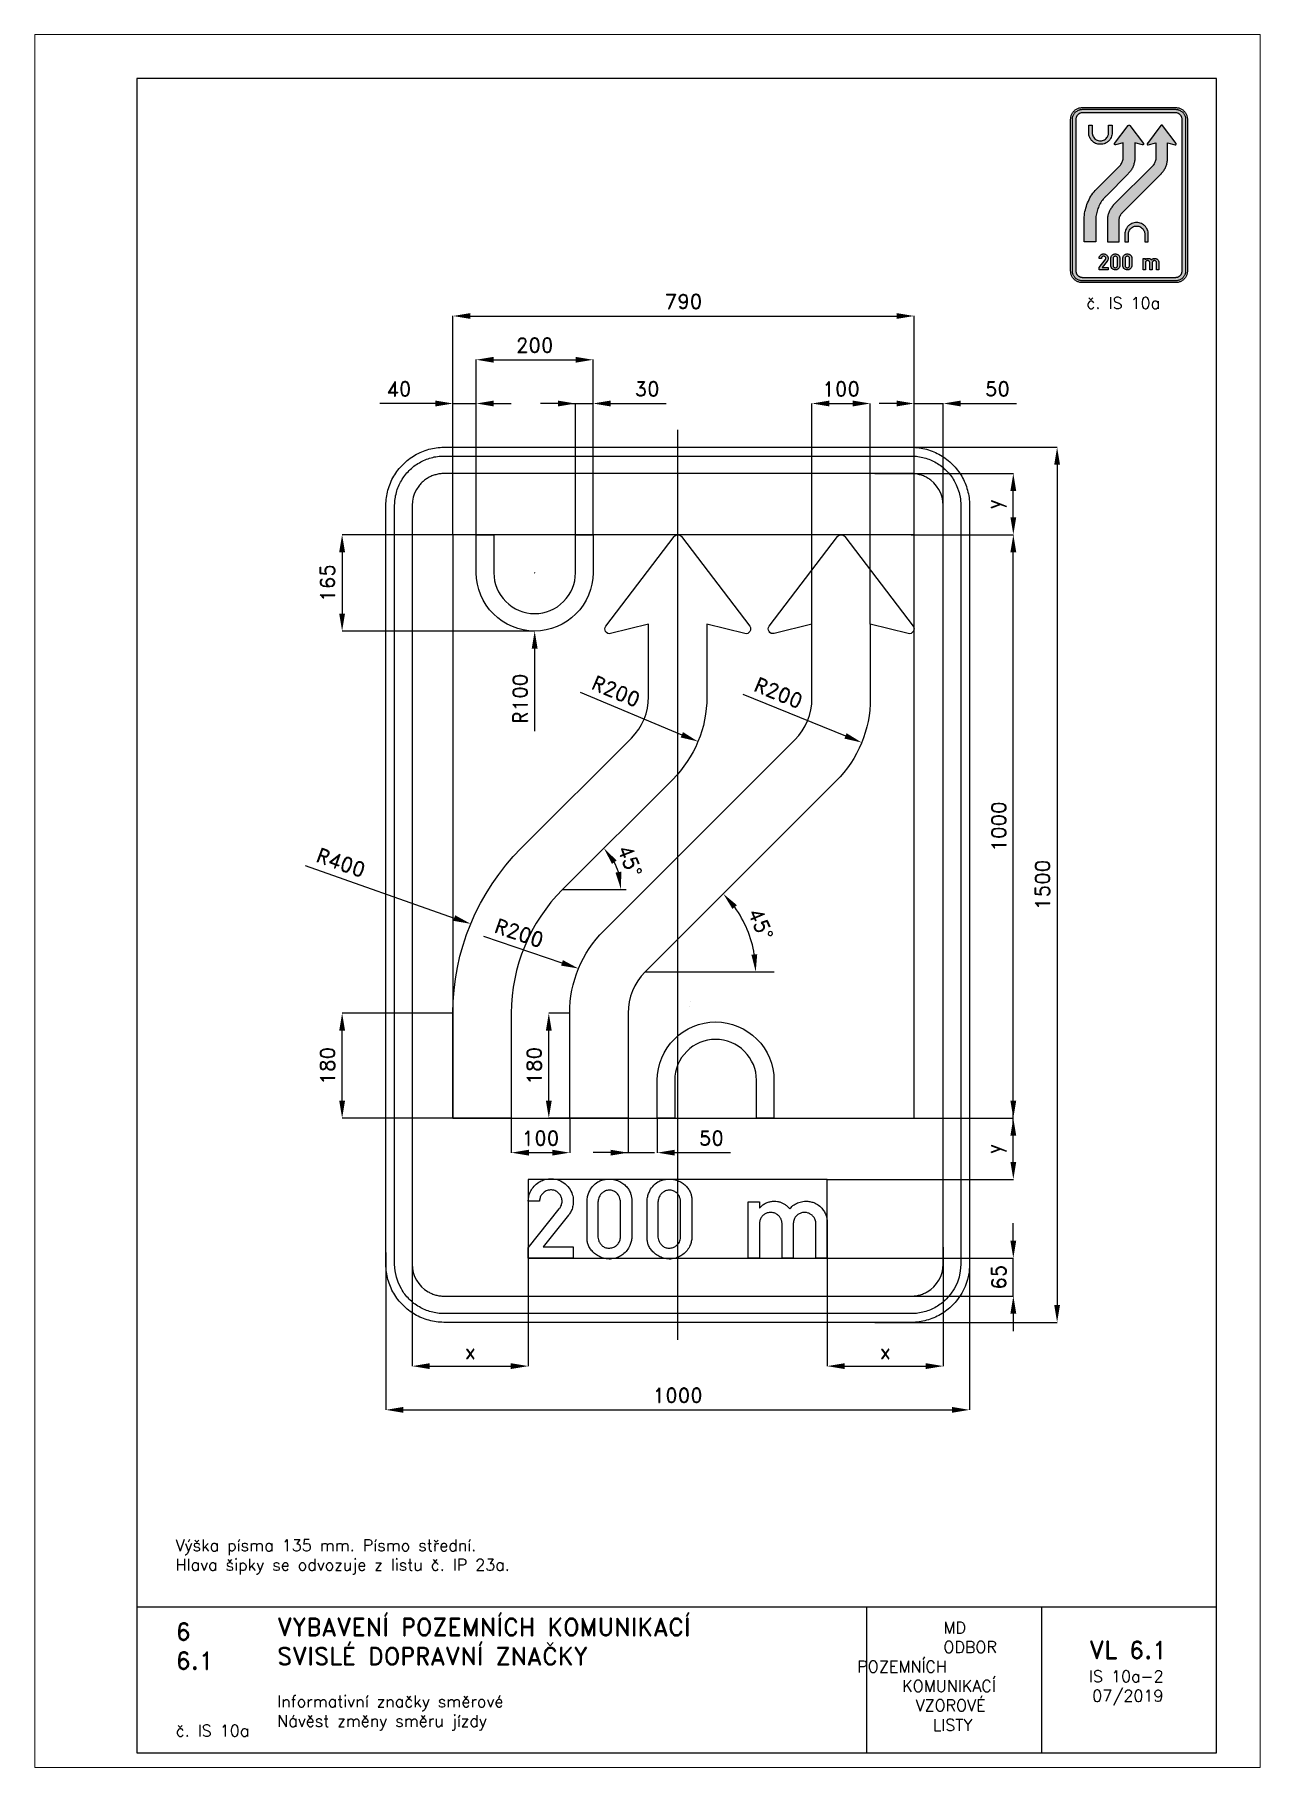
# Paper-space layout 'IS 10a-2' of a CAD drawing. Header units: millimetres. Extents: x 0 to 210, y 0 to 297.
# The model-space entities are those that its viewports show. They can reach past a viewport. Long polylines and large blocks are cut down to what shows.
import ezdxf

# ---------------------------------------------------------------- set-up
doc = ezdxf.new("R2010")
doc.units = ezdxf.units.MM
doc.header["$LTSCALE"] = 5
doc.linetypes.add('ČERCHOVANÁX2', pattern=[2, 1, -0.5, 0, -0.5])
doc.linetypes.add('ČÁRKOVANÁX2', pattern=[1.5, 1, -0.5])
for name, color, linetype in [('Kóty', 2, 'Continuous'), ('Rozpiska', 7, 'Continuous'), ('Značka', 7, 'Continuous')]:
    doc.layers.add(name, color=color, linetype=linetype)
doc.layers.add('Rámeček', color=6, linetype='Continuous', plot=False)
doc.styles.get("Standard").update_dxf_attribs({"font": 'romand.shx', "height": 25})
doc.dimstyles.get("Standard").update_dxf_attribs({"dimtxt": 25, "dimasz": 30, "dimexe": 0.18, "dimexo": 0.0625, "dimgap": 12.5, "dimtad": 1, "dimdec": 0, "dimzin": 0, "dimdsep": 46, "dimtxsty": 'Standard', "dimcen": 0.09, "dimadec": 0, "dimazin": 0, "dimtfac": 1, "dimtdec": 0, "dimtofl": 0, "dimtmove": 0, "dimatfit": 3, "dimfxl": 1, "dimtolj": 1, "dimtzin": 0, "dimarcsym": 0})

psp = doc.layouts.new('IS 10a-2')

# ---------------------------------------------------------------- texts
at = {"layer": 'Rozpiska', "color": 7, "attachment_point": 1}
for s, width, gutter_width, heights, insert, char_height in [('\\pi2.71429;č. IS 10a', 20, 125, [0], (177.5, 252), 2), ('Výška písma 135 mm. Písmo střední.\\PHlava šipky se odvozuje z listu č. IP 23a.{\\H1.83333x; }', 167.386, 100, [0], (24.15, 39.06), 2), ('6', 149.0422, 100, [0], (24.17, 24.77), 3), ('{\\C6;VYBAVENÍ POZEMNÍCH KOMUNIKACÍ\\P}SVISLÉ DOPRAVNÍ ZNAČKY{\\H1.34524x; }', 149.0422, 100, [0], (41.56, 25.56), 3), ('\\pi14.7414;{\\C6;MD\\P\\pi2.36044;}ODBOR POZEMNÍCH{\\H1.57143x; }\\P\\pi7.69378;KOMUNIKACÍ{\\H1.5x; }\\P\\pi9.97949;{\\C6;VZOROVÉ\\H1.47619x; \\H0.67742x;\\P\\pi12.93187;LISTY\\H1.26984x; }', 33.1018, 100, [0], (140.95, 24.95), 2), ('\\pi1.03113;{\\H1.5x;\\C6;VL 6.1\\P\\pi0.98347;\\H0.66667x;IS 10a-2\\H1.66666x; \\H0.6x;\\P\\pi1.5549;07/2019\\H1.80159x; }', 16.0623, 100, [0], (179.66, 21.61), 2), ('6.1', 149.0422, 100, [0], (24.17, 19.78), 3), ('{\\C6;Informativní značky směrové\\P}Návěst změny směru jízdy{\\H1.83333x; }', 149.0422, 100, [0], (41.56, 12.29), 2), ('{\\C6;č. IS 10a}', 18.3305, 100, [2.67], (24.18, 7.29), 2)]:
    psp.add_mtext_dynamic_manual_height_columns(s, width=width, gutter_width=gutter_width, heights=heights, dxfattribs=dict(at, insert=insert, char_height=char_height))

msp = doc.modelspace()

# ---------------------------------------------------------------- texts
at = {"layer": 'Kóty', "insert": (-81.8, 41.1), "char_height": 25, "attachment_point": 5, "rotation": 290.4169}
msp.add_mtext('\\A1;45°', dxfattribs=at)

# ---------------------------------------------------------------- blocks, each defined once
blk = doc.blocks.new('*D0')
at = {"layer": 'Defpoints', "color": 0, "transparency": 16777216}
for p in [(-455, -595.2), (-256, -640), (-256, -825)]:
    blk.add_point(p, dxfattribs=at)
at = {"layer": 'Kóty', "color": 0, "lineweight": -2, "transparency": 16777216}
for p, q in [((-455, -595.3), (-455, -825.2)), ((-256, -640.1), (-256, -825.2)), ((-425, -825), (-286, -825))]:
    blk.add_line(p, q, dxfattribs=at)
at = {"layer": 'Kóty', "color": 0, "transparency": 16777216}
for points in [[(-425, -820), (-425, -830), (-455, -825)], [(-286, -820), (-286, -830), (-256, -825)]]:
    blk.add_solid(points, dxfattribs=at)
at = {"layer": 'Kóty', "color": 0, "transparency": 16777216, "insert": (-355.5, -800), "char_height": 25, "attachment_point": 5}
blk.add_mtext('\\A1;x', dxfattribs=at)
blk = doc.blocks.new('*D1')
at = {"layer": 'Defpoints', "color": 0, "transparency": 16777216}
for p in [(-500, -630.3), (500, -630.3), (500, -900)]:
    blk.add_point(p, dxfattribs=at)
at = {"layer": 'Kóty', "color": 0, "lineweight": -2, "transparency": 16777216}
for p, q in [((-500, -630.3), (-500, -900.2)), ((500, -630.3), (500, -900.2)), ((-470, -900), (470, -900))]:
    blk.add_line(p, q, dxfattribs=at)
at = {"layer": 'Kóty', "color": 0, "transparency": 16777216}
for points in [[(-470, -895), (-470, -905), (-500, -900)], [(470, -895), (470, -905), (500, -900)]]:
    blk.add_solid(points, dxfattribs=at)
at = {"layer": 'Kóty', "color": 0, "transparency": 16777216, "insert": (0, -875), "char_height": 25, "attachment_point": 5}
blk.add_mtext('\\A1;1000', dxfattribs=at)
blk = doc.blocks.new('*D2')
at = {"layer": 'Defpoints', "color": 0, "transparency": 16777216}
for p in [(256, -640), (575, -640), (350.1, -705)]:
    blk.add_point(p, dxfattribs=at)
at = {"layer": 'Kóty', "color": 0, "lineweight": -2, "transparency": 16777216}
for p, q in [((575, -610), (575, -580)), ((256.1, -640), (575.2, -640)), ((350.2, -705), (575.2, -705)), ((575, -735), (575, -765))]:
    blk.add_line(p, q, dxfattribs=at)
at = {"layer": 'Kóty', "color": 0, "transparency": 16777216}
for points in [[(570, -610), (580, -610), (575, -640)], [(570, -735), (580, -735), (575, -705)]]:
    blk.add_solid(points, dxfattribs=at)
at = {"layer": 'Kóty', "color": 0, "transparency": 16777216, "insert": (550, -672.5), "char_height": 25, "attachment_point": 5, "rotation": 90}
blk.add_mtext('\\A1;65', dxfattribs=at)
blk = doc.blocks.new('*D3')
at = {"layer": 'Defpoints', "color": 0, "transparency": 16777216}
for p in [(400, -400), (575, -400), (256, -505)]:
    blk.add_point(p, dxfattribs=at)
at = {"layer": 'Kóty', "color": 0, "lineweight": -2, "transparency": 16777216}
for p, q in [((400, -400), (575.2, -400)), ((575, -475), (575, -430)), ((256.1, -505), (575.2, -505))]:
    blk.add_line(p, q, dxfattribs=at)
at = {"layer": 'Kóty', "color": 0, "transparency": 16777216}
for points in [[(570, -430), (580, -430), (575, -400)], [(570, -475), (580, -475), (575, -505)]]:
    blk.add_solid(points, dxfattribs=at)
at = {"layer": 'Kóty', "color": 0, "transparency": 16777216, "insert": (545.8, -452.5), "char_height": 25, "attachment_point": 5, "rotation": 90}
blk.add_mtext('\\A1;y', dxfattribs=at)
blk = doc.blocks.new('*D4')
at = {"layer": 'Defpoints', "color": 0, "transparency": 16777216}
for p in [(368.1, 750), (337.4, -750), (650, -750)]:
    blk.add_point(p, dxfattribs=at)
at = {"layer": 'Kóty', "color": 0, "lineweight": -2, "transparency": 16777216}
for p, q in [((368.2, 750), (650.2, 750)), ((650, 720), (650, -720)), ((337.5, -750), (650.2, -750))]:
    blk.add_line(p, q, dxfattribs=at)
at = {"layer": 'Kóty', "color": 0, "transparency": 16777216}
for points in [[(645, 720), (655, 720), (650, 750)], [(645, -720), (655, -720), (650, -750)]]:
    blk.add_solid(points, dxfattribs=at)
at = {"layer": 'Kóty', "color": 0, "transparency": 16777216, "insert": (625, 0), "char_height": 25, "attachment_point": 5, "rotation": 90}
blk.add_mtext('\\A1;1500', dxfattribs=at)
blk = doc.blocks.new('*D5')
at = {"layer": 'Defpoints', "color": 0, "transparency": 16777216}
for p in [(337.6, 705), (575, 705), (425, 600.1)]:
    blk.add_point(p, dxfattribs=at)
at = {"layer": 'Kóty', "color": 0, "lineweight": -2, "transparency": 16777216}
for p, q in [((337.7, 705), (575.2, 705)), ((575, 630.1), (575, 675)), ((425.1, 600.1), (575.2, 600.1))]:
    blk.add_line(p, q, dxfattribs=at)
at = {"layer": 'Kóty', "color": 0, "transparency": 16777216}
for points in [[(570, 675), (580, 675), (575, 705)], [(570, 630.1), (580, 630.1), (575, 600.1)]]:
    blk.add_solid(points, dxfattribs=at)
at = {"layer": 'Kóty', "color": 0, "transparency": 16777216, "insert": (545.8, 652.5), "char_height": 25, "attachment_point": 5, "rotation": 90}
blk.add_mtext('\\A1;y', dxfattribs=at)
blk = doc.blocks.new('*D7')
at = {"layer": 'Defpoints', "color": 0, "transparency": 16777216}
for p in [(399.986, 600.0001), (575, 600.0001), (400.0485, -399.9999)]:
    blk.add_point(p, dxfattribs=at)
at = {"layer": 'Kóty', "color": 0, "lineweight": -2, "transparency": 16777216}
for p, q in [((400.0485, 600.0001), (575.18, 600.0001)), ((575, -369.9999), (575, 570.0001)), ((400.111, -399.9999), (575.18, -399.9999))]:
    blk.add_line(p, q, dxfattribs=at)
at = {"layer": 'Kóty', "color": 0, "transparency": 16777216}
for points in [[(570, 570.0001), (580, 570.0001), (575, 600.0001)], [(570, -369.9999), (580, -369.9999), (575, -399.9999)]]:
    blk.add_solid(points, dxfattribs=at)
at = {"layer": 'Kóty', "color": 0, "transparency": 16777216, "insert": (550, 100.0001), "char_height": 25, "attachment_point": 5, "rotation": 90}
blk.add_mtext('\\A1;1000', dxfattribs=at)
blk = doc.blocks.new('*D10')
at = {"layer": 'Defpoints', "color": 0, "transparency": 16777216}
for p in [(-285.1, -400), (-185.1, -400), (-185.1, -459.1)]:
    blk.add_point(p, dxfattribs=at)
at = {"layer": 'Kóty', "color": 0, "lineweight": -2, "transparency": 16777216}
for p, q in [((-285.1, -400.1), (-285.1, -459.3)), ((-185.1, -400.1), (-185.1, -459.3)), ((-255.1, -459.1), (-215.1, -459.1))]:
    blk.add_line(p, q, dxfattribs=at)
at = {"layer": 'Kóty', "color": 0, "transparency": 16777216}
for points in [[(-255.1, -454.1), (-255.1, -464.1), (-285.1, -459.1)], [(-215.1, -454.1), (-215.1, -464.1), (-185.1, -459.1)]]:
    blk.add_solid(points, dxfattribs=at)
at = {"layer": 'Kóty', "color": 0, "transparency": 16777216, "insert": (-235.1, -434.1), "char_height": 25, "attachment_point": 5}
blk.add_mtext('\\A1;100', dxfattribs=at)
blk = doc.blocks.new('*D11')
at = {"layer": 'Defpoints', "color": 0, "transparency": 16777216}
for p in [(330, 825), (230, 446.7), (330, 446.7)]:
    blk.add_point(p, dxfattribs=at)
at = {"layer": 'Kóty', "color": 0, "lineweight": -2, "transparency": 16777216}
for p, q in [((230, 446.8), (230, 825.2)), ((260, 825), (300, 825)), ((330, 446.8), (330, 825.2))]:
    blk.add_line(p, q, dxfattribs=at)
at = {"layer": 'Kóty', "color": 0, "transparency": 16777216}
for points in [[(260, 830), (260, 820), (230, 825)], [(300, 830), (300, 820), (330, 825)]]:
    blk.add_solid(points, dxfattribs=at)
at = {"layer": 'Kóty', "color": 0, "transparency": 16777216, "insert": (280, 850), "char_height": 25, "attachment_point": 5}
blk.add_mtext('\\A1;100', dxfattribs=at)
blk = doc.blocks.new('*D12')
at = {"layer": 'Defpoints', "color": 0, "transparency": 16777216}
for p in [(-85.1, -400), (-35.1, -400), (-35.1, -459.1)]:
    blk.add_point(p, dxfattribs=at)
at = {"layer": 'Kóty', "color": 0, "lineweight": -2, "transparency": 16777216}
for p, q in [((-85.1, -400.1), (-85.1, -459.3)), ((-35.1, -400.1), (-35.1, -459.3)), ((-115.1, -459.1), (-145.1, -459.1)), ((-5.1, -459.1), (90.4, -459.1))]:
    blk.add_line(p, q, dxfattribs=at)
at = {"layer": 'Kóty', "color": 0, "transparency": 16777216}
for points in [[(-115.1, -454.1), (-115.1, -464.1), (-85.1, -459.1)], [(-5.1, -454.1), (-5.1, -464.1), (-35.1, -459.1)]]:
    blk.add_solid(points, dxfattribs=at)
at = {"layer": 'Kóty', "color": 0, "transparency": 16777216, "insert": (57.6, -434.1), "char_height": 25, "attachment_point": 5}
blk.add_mtext('\\A1;50', dxfattribs=at)
blk = doc.blocks.new('*D13')
at = {"layer": 'Defpoints', "color": 0, "transparency": 16777216}
for p in [(-145.1, 900), (-345.2, 600), (-145.1, 600)]:
    blk.add_point(p, dxfattribs=at)
at = {"layer": 'Kóty', "color": 0, "lineweight": -2, "transparency": 16777216}
for p, q in [((-345.2, 600.1), (-345.2, 900.2)), ((-315.2, 900), (-175.1, 900)), ((-145.1, 600.1), (-145.1, 900.2))]:
    blk.add_line(p, q, dxfattribs=at)
at = {"layer": 'Kóty', "color": 0, "transparency": 16777216}
for points in [[(-315.2, 905), (-315.2, 895), (-345.2, 900)], [(-175.1, 905), (-175.1, 895), (-145.1, 900)]]:
    blk.add_solid(points, dxfattribs=at)
at = {"layer": 'Kóty', "color": 0, "transparency": 16777216, "insert": (-245.1, 925), "char_height": 25, "attachment_point": 5}
blk.add_mtext('\\A1;200', dxfattribs=at)
blk = doc.blocks.new('*D14')
at = {"layer": 'Defpoints', "color": 0, "transparency": 16777216}
for p in [(-145.1, 825), (-175.1, 600), (-145.1, 600.1)]:
    blk.add_point(p, dxfattribs=at)
at = {"layer": 'Kóty', "color": 0, "lineweight": -2, "transparency": 16777216}
for p, q in [((-205.1, 825), (-235.1, 825)), ((-175.1, 600.1), (-175.1, 825.2)), ((-145.1, 600.1), (-145.1, 825.2)), ((-115.1, 825), (-19.6, 825))]:
    blk.add_line(p, q, dxfattribs=at)
at = {"layer": 'Kóty', "color": 0, "transparency": 16777216}
for points in [[(-205.1, 830), (-205.1, 820), (-175.1, 825)], [(-115.1, 830), (-115.1, 820), (-145.1, 825)]]:
    blk.add_solid(points, dxfattribs=at)
at = {"layer": 'Kóty', "color": 0, "transparency": 16777216, "insert": (-52.4, 850), "char_height": 25, "attachment_point": 5}
blk.add_mtext('\\A1;30', dxfattribs=at)
blk = doc.blocks.new('*D15')
at = {"layer": 'Defpoints', "color": 0, "transparency": 16777216}
for p in [(-354.7, -66.9), (22.5, -200.1)]:
    blk.add_point(p, dxfattribs=at)
at = {"layer": 'Kóty', "color": 0, "lineweight": -2, "transparency": 16777216}
for p, q in [((-638.1, 33.2), (-382.9, -56.9)), ((22.4, -200.1), (22.6, -200.1)), ((22.5, -200.2), (22.5, -200))]:
    blk.add_line(p, q, dxfattribs=at)
at = {"layer": 'Kóty', "color": 0, "transparency": 16777216}
blk.add_solid([(-381.3, -52.2), (-384.6, -61.7), (-354.7, -66.9)], dxfattribs=at)
at = {"layer": 'Kóty', "color": 0, "transparency": 16777216, "insert": (-577, 38.1), "char_height": 25, "attachment_point": 5, "rotation": 340.5496}
blk.add_mtext('\\A1;R400', dxfattribs=at)
blk = doc.blocks.new('*D16')
at = {"layer": 'Defpoints', "color": 0, "transparency": 16777216}
for p in [(-169.9, -143.5), (19.5, -207.9)]:
    blk.add_point(p, dxfattribs=at)
at = {"layer": 'Kóty', "color": 0, "lineweight": -2, "transparency": 16777216}
for p, q in [((-332.6, -88.1), (-198.3, -133.8)), ((19.4, -207.9), (19.6, -207.9)), ((19.5, -208), (19.5, -207.8))]:
    blk.add_line(p, q, dxfattribs=at)
at = {"layer": 'Kóty', "color": 0, "transparency": 16777216}
blk.add_solid([(-196.7, -129.1), (-199.9, -138.5), (-169.9, -143.5)], dxfattribs=at)
at = {"layer": 'Kóty', "color": 0, "transparency": 16777216, "insert": (-271.6, -82.5), "char_height": 25, "attachment_point": 5, "rotation": 341.2167}
blk.add_mtext('\\A1;R200', dxfattribs=at)
blk = doc.blocks.new('*D17')
at = {"layer": 'Defpoints', "color": 0, "transparency": 16777216}
for p in [(-149.6, 323.1), (34.7, 245.6)]:
    blk.add_point(p, dxfattribs=at)
at = {"layer": 'Kóty', "color": 0, "lineweight": -2, "transparency": 16777216}
blk.add_line((-167, 330.4), (7.1, 257.2), dxfattribs=at)
at = {"layer": 'Kóty', "color": 0, "transparency": 16777216}
blk.add_solid([(9, 261.8), (5.1, 252.6), (34.7, 245.6)], dxfattribs=at)
at = {"layer": 'Kóty', "color": 0, "transparency": 16777216, "insert": (-105.8, 331.8), "char_height": 25, "attachment_point": 5, "rotation": 337.1911}
blk.add_mtext('\\A1;R200', dxfattribs=at)
blk = doc.blocks.new('*D18')
at = {"layer": 'Defpoints', "color": 0, "transparency": 16777216}
for p in [(130, 319.4), (315.2, 243.9)]:
    blk.add_point(p, dxfattribs=at)
at = {"layer": 'Kóty', "color": 0, "lineweight": -2, "transparency": 16777216}
blk.add_line((111.4, 327), (287.4, 255.3), dxfattribs=at)
at = {"layer": 'Kóty', "color": 0, "transparency": 16777216}
blk.add_solid([(289.3, 259.9), (285.6, 250.6), (315.2, 243.9)], dxfattribs=at)
at = {"layer": 'Kóty', "color": 0, "transparency": 16777216, "insert": (172.6, 329), "char_height": 25, "attachment_point": 5, "rotation": 337.8407}
blk.add_mtext('\\A1;R200', dxfattribs=at)
blk = doc.blocks.new('*D19')
at = {"layer": 'Defpoints', "color": 0, "transparency": 16777216}
for p in [(271.4, 178), (127.1, -100.3), (-55.8, -149.3), (-55.8, -149.3), (165.5, -149.3)]:
    blk.add_point(p, dxfattribs=at)
at = {"layer": 'Kóty', "color": 0, "lineweight": -2, "transparency": 16777216}
blk.add_arc((-55.8, -149.3), 189.4, 9.0844, 35.9156, dxfattribs=at)
at = {"layer": 'Kóty', "color": 0, "transparency": 16777216}
for points in [[(93.8, -41.4), (101.4, -34.9), (78.1, -15.4)], [(136.2, -119), (126.2, -119.8), (133.6, -149.3)]]:
    blk.add_solid(points, dxfattribs=at)
at = {"layer": 'Kóty', "color": 0, "transparency": 16777216, "insert": (142.3, -67.2), "char_height": 25, "attachment_point": 5, "rotation": 292.5}
blk.add_mtext('\\A1;45°', dxfattribs=at)
blk = doc.blocks.new('*D20')
at = {"layer": 'Defpoints', "color": 0, "transparency": 16777216}
for p in [(-575, -220), (-385.1, -220), (-385.1, -400)]:
    blk.add_point(p, dxfattribs=at)
at = {"layer": 'Kóty', "color": 0, "lineweight": -2, "transparency": 16777216}
for p, q in [((-385.2, -220), (-575.2, -220)), ((-575, -370), (-575, -250)), ((-385.2, -400), (-575.2, -400))]:
    blk.add_line(p, q, dxfattribs=at)
at = {"layer": 'Kóty', "color": 0, "transparency": 16777216}
for points in [[(-580, -250), (-570, -250), (-575, -220)], [(-580, -370), (-570, -370), (-575, -400)]]:
    blk.add_solid(points, dxfattribs=at)
at = {"layer": 'Kóty', "color": 0, "transparency": 16777216, "insert": (-600, -310), "char_height": 25, "attachment_point": 5, "rotation": 90}
blk.add_mtext('\\A1;180', dxfattribs=at)
blk = doc.blocks.new('*D21')
at = {"layer": 'Defpoints', "color": 0, "transparency": 16777216}
for p in [(-385.1, 825), (-385.1, 600), (-345.1, 600)]:
    blk.add_point(p, dxfattribs=at)
at = {"layer": 'Kóty', "color": 0, "lineweight": -2, "transparency": 16777216}
for p, q in [((-415.1, 825), (-510.6, 825)), ((-385.1, 600.1), (-385.1, 825.2)), ((-345.1, 600.1), (-345.1, 825.2)), ((-315.1, 825), (-285.1, 825))]:
    blk.add_line(p, q, dxfattribs=at)
at = {"layer": 'Kóty', "color": 0, "transparency": 16777216}
for points in [[(-415.1, 830), (-415.1, 820), (-385.1, 825)], [(-315.1, 830), (-315.1, 820), (-345.1, 825)]]:
    blk.add_solid(points, dxfattribs=at)
at = {"layer": 'Kóty', "color": 0, "transparency": 16777216, "insert": (-477.8, 850), "char_height": 25, "attachment_point": 5}
blk.add_mtext('\\A1;40', dxfattribs=at)
blk = doc.blocks.new('*D22')
at = {"layer": 'Defpoints', "color": 0, "transparency": 16777216}
for p in [(404.9, 975), (-385.1, 600), (404.9, 600)]:
    blk.add_point(p, dxfattribs=at)
at = {"layer": 'Kóty', "color": 0, "lineweight": -2, "transparency": 16777216}
for p, q in [((-385.1, 600.1), (-385.1, 975.2)), ((-355.1, 975), (374.9, 975)), ((404.9, 600.1), (404.9, 975.2))]:
    blk.add_line(p, q, dxfattribs=at)
at = {"layer": 'Kóty', "color": 0, "transparency": 16777216}
for points in [[(-355.1, 980), (-355.1, 970), (-385.1, 975)], [(374.9, 980), (374.9, 970), (404.9, 975)]]:
    blk.add_solid(points, dxfattribs=at)
at = {"layer": 'Kóty', "color": 0, "transparency": 16777216, "insert": (9.9, 1000), "char_height": 25, "attachment_point": 5}
blk.add_mtext('\\A1;790', dxfattribs=at)
blk = doc.blocks.new('*D23')
at = {"layer": 'Defpoints', "color": 0, "transparency": 16777216}
for p in [(-345.2, 600.1), (-575, 435), (-245.1, 435)]:
    blk.add_point(p, dxfattribs=at)
at = {"layer": 'Kóty', "color": 0, "lineweight": -2, "transparency": 16777216}
for p, q in [((-345.2, 600.1), (-575.2, 600.1)), ((-575, 570.1), (-575, 465)), ((-245.2, 435), (-575.2, 435))]:
    blk.add_line(p, q, dxfattribs=at)
at = {"layer": 'Kóty', "color": 0, "transparency": 16777216}
for points in [[(-580, 570.1), (-570, 570.1), (-575, 600.1)], [(-580, 465), (-570, 465), (-575, 435)]]:
    blk.add_solid(points, dxfattribs=at)
at = {"layer": 'Kóty', "color": 0, "transparency": 16777216, "insert": (-600, 517.5), "char_height": 25, "attachment_point": 5, "rotation": 90}
blk.add_mtext('\\A1;165', dxfattribs=at)
blk = doc.blocks.new('*D24')
at = {"layer": 'Defpoints', "color": 0, "transparency": 16777216}
for p in [(455, -621.3), (256.1, -640), (455, -825)]:
    blk.add_point(p, dxfattribs=at)
at = {"layer": 'Kóty', "color": 0, "lineweight": -2, "transparency": 16777216}
for p, q in [((455, -621.3), (455, -825.2)), ((256.1, -640), (256.1, -825.2)), ((286.1, -825), (425, -825))]:
    blk.add_line(p, q, dxfattribs=at)
at = {"layer": 'Kóty', "color": 0, "transparency": 16777216}
for points in [[(286.1, -820), (286.1, -830), (256.1, -825)], [(425, -820), (425, -830), (455, -825)]]:
    blk.add_solid(points, dxfattribs=at)
at = {"layer": 'Kóty', "color": 0, "transparency": 16777216, "insert": (355.5, -800), "char_height": 25, "attachment_point": 5}
blk.add_mtext('\\A1;x', dxfattribs=at)
blk = doc.blocks.new('*D25')
at = {"layer": 'Defpoints', "color": 0, "transparency": 16777216}
for p in [(455, 825), (404.9, 600.1), (455, 600)]:
    blk.add_point(p, dxfattribs=at)
at = {"layer": 'Kóty', "color": 0, "lineweight": -2, "transparency": 16777216}
for p, q in [((374.9, 825), (344.9, 825)), ((404.9, 600.1), (404.9, 825.2)), ((455, 600.1), (455, 825.2)), ((485, 825), (580.5, 825))]:
    blk.add_line(p, q, dxfattribs=at)
at = {"layer": 'Kóty', "color": 0, "transparency": 16777216}
for points in [[(374.9, 830), (374.9, 820), (404.9, 825)], [(485, 830), (485, 820), (455, 825)]]:
    blk.add_solid(points, dxfattribs=at)
at = {"layer": 'Kóty', "color": 0, "transparency": 16777216, "insert": (547.7, 850), "char_height": 25, "attachment_point": 5}
blk.add_mtext('\\A1;50', dxfattribs=at)
blk = doc.blocks.new('*D26')
at = {"layer": 'Defpoints', "color": 0, "transparency": 16777216}
for p in [(-245.1, 535), (-245.1, 435)]:
    blk.add_point(p, dxfattribs=at)
at = {"layer": 'Kóty', "color": 0, "lineweight": -2, "transparency": 16777216}
for p, q in [((-245.2, 535), (-245, 535)), ((-245.1, 534.9), (-245.1, 535.1)), ((-245.1, 263.1), (-245.1, 405))]:
    blk.add_line(p, q, dxfattribs=at)
at = {"layer": 'Kóty', "color": 0, "transparency": 16777216}
blk.add_solid([(-250.1, 405), (-240.1, 405), (-245.1, 435)], dxfattribs=at)
at = {"layer": 'Kóty', "color": 0, "transparency": 16777216, "insert": (-270.1, 319), "char_height": 25, "attachment_point": 5, "rotation": 90}
blk.add_mtext('\\A1;R100', dxfattribs=at)
blk = doc.blocks.new('*D27')
at = {"layer": 'Defpoints', "color": 0, "transparency": 16777216}
for p in [(-220.9, -220), (-185.1, -220), (-185.1, -400.1)]:
    blk.add_point(p, dxfattribs=at)
at = {"layer": 'Kóty', "color": 0, "lineweight": -2, "transparency": 16777216}
for p, q in [((-185.2, -220), (-221.1, -220)), ((-220.9, -370.1), (-220.9, -250)), ((-185.2, -400.1), (-221.1, -400.1))]:
    blk.add_line(p, q, dxfattribs=at)
at = {"layer": 'Kóty', "color": 0, "transparency": 16777216}
for points in [[(-225.9, -250), (-215.9, -250), (-220.9, -220)], [(-225.9, -370.1), (-215.9, -370.1), (-220.9, -400.1)]]:
    blk.add_solid(points, dxfattribs=at)
at = {"layer": 'Kóty', "color": 0, "transparency": 16777216, "insert": (-245.9, -310), "char_height": 25, "attachment_point": 5, "rotation": 90}
blk.add_mtext('\\A1;180', dxfattribs=at)

# ---------------------------------------------------------------- dimensions: what is measured, and where the dimension line sits
at = {"layer": 'Kóty'}
for base, p1, p2, picture, middle in [((404.9, 975), (-385.1, 600), (404.9, 600), '*D22', (9.9, 1000)), ((-145.1, 900), (-345.2, 600), (-145.1, 600), '*D13', (-245.1, 925)), ((-385.1, 825), (-345.1, 600), (-385.1, 600), '*D21', (-477.8, 850)), ((-145.1, 825), (-175.1, 600), (-145.1, 600.1), '*D14', (-52.4, 850)), ((330, 825), (230, 446.7), (330, 446.7), '*D11', (280, 850)), ((455, 825), (404.9, 600.1), (455, 600), '*D25', (547.7, 850)), ((-185.1, -459.1), (-285.1, -400), (-185.1, -400), '*D10', (-235.1, -434.1)), ((-35.1, -459.1), (-85.1, -400), (-35.1, -400), '*D12', (57.6, -434.1)), ((500, -900), (-500, -630.3), (500, -630.3), '*D1', (0, -875))]:
    dim = msp.add_linear_dim(base=base, p1=p1, p2=p2, dimstyle='Standard', dxfattribs=at)
    dim.commit()
    dim.dimension.update_dxf_attribs({"geometry": picture, "text_midpoint": middle})
for base, p1, p2, picture, middle in [((650, -750), (368.1, 750), (337.4, -750), '*D4', (625, 0)), ((-575, 435), (-345.2, 600.1), (-245.1, 435), '*D23', (-600, 517.5)), ((575, 600), (400, -400), (400, 600), '*D7', (550, 100)), ((-575, -220), (-385.1, -400), (-385.1, -220), '*D20', (-600, -310)), ((-220.9, -220), (-185.1, -400.1), (-185.1, -220), '*D27', (-245.9, -310)), ((575, -640), (350.1, -705), (256, -640), '*D2', (550, -672.5))]:
    dim = msp.add_linear_dim(base=base, p1=p1, p2=p2, angle=90, dimstyle='Standard', dxfattribs=at)
    dim.commit()
    dim.dimension.update_dxf_attribs({"geometry": picture, "text_midpoint": middle})
for base, p1, p2, picture, middle in [((575, 705), (425, 600.1), (337.6, 705), '*D5', (545.8, 652.5)), ((575, -400), (256, -505), (400, -400), '*D3', (545.8, -452.5))]:
    dim = msp.add_linear_dim(base=base, p1=p1, p2=p2, angle=90, text='y', dimstyle='Standard', dxfattribs=at)
    dim.commit()
    dim.dimension.update_dxf_attribs({"geometry": picture, "text_midpoint": middle})
for center, mpoint, picture, middle in [((-245.1, 535), (-245.1, 435), '*D26', (-270.1, 319)), ((19.5, -207.9), (-169.9, -143.5), '*D16', (-271.6, -82.5))]:
    dim = msp.add_radius_dim(center=center, mpoint=mpoint, dimstyle='Standard', dxfattribs=at)
    dim.commit()
    dim.dimension.update_dxf_attribs({"geometry": picture, "text_midpoint": middle})
for center, mpoint, picture, middle in [((-149.6, 323.1), (34.7, 245.6), '*D17', (-115.5, 308.7)), ((130, 319.4), (315.2, 243.9), '*D18', (163.2, 305.9)), ((22.5, -200.1), (-354.7, -66.9), '*D15', (-585.3, 14.5))]:
    dim = msp.add_radius_dim(center=center, mpoint=mpoint, dimstyle='Standard', dxfattribs=at)
    dim.commit()
    dim.dimension.update_dxf_attribs({"geometry": picture, "text_midpoint": middle, "dimtype": 164})
dim = msp.add_angular_dim_2l(base=(127.1, -100.3), line1=((-55.8, -149.3), (165.5, -149.3)), line2=((271.4, 178), (-55.8, -149.3)), dimstyle='Standard', dxfattribs=at)
dim.commit()
dim.dimension.update_dxf_attribs({"geometry": '*D19', "text_midpoint": (142.3, -67.2)})
for base, p1, p2, picture, middle in [((-256, -825), (-455, -595.2), (-256, -640), '*D0', (-355.5, -800)), ((455, -825), (256.1, -640), (455, -621.3), '*D24', (355.5, -800))]:
    dim = msp.add_linear_dim(base=base, p1=p1, p2=p2, text='x', dimstyle='Standard', dxfattribs=at)
    dim.commit()
    dim.dimension.update_dxf_attribs({"geometry": picture, "text_midpoint": middle})

# ---------------------------------------------------------------- linework, layer by layer
at = {"color": 5}
for points in [[(-175.1, 535), (-175.1, 570), (-175.1, 600), (-145.1, 600), (-145.1, 535, -0.414214), (-245.1, 435), (-245.1, 435, -0.414214), (-345.1, 535), (-345.1, 600), (-315.1, 600), (-315.1, 570), (-315.1, 535, 0.414214), (-245.1, 465, 0.414214)], [(-5.1, -335), (-5.1, -370), (-5.1, -400), (-35.1, -400), (-35.1, -335, -0.414214), (64.9, -235), (64.9, -235, -0.414214), (164.9, -335), (164.9, -400), (134.9, -400), (134.9, -370), (134.9, -335, 0.414214), (64.9, -265, 0.414214)]]:
    msp.add_lwpolyline(points, format="xyb", close=True, dxfattribs=at)
at = {"layer": 'Kóty'}
for points in [[(-385.1, 825), (-345.2, 825)], [(-185.1, 825), (-145.1, 825)], [(404.9, 825), (455, 825)], [(-197.2, -7.9), (-88.1, -7.9)], [(-55.8, -149.3), (165.5, -149.3)], [(575, -440), (575, -360.1)], [(-90, -459.1), (-40, -459.1)], [(575, -705), (575, -640)]]:
    msp.add_lwpolyline(points, dxfattribs=at)
msp.add_arc((-197.2, -7.9), 100, 17.2458, 27.7542, dxfattribs=at)
for points in [[(-112.7, 35.8), (-104.7, 41.7), (-126.5, 62.9)], [(-96.7, 22.5), (-106.6, 21), (-97.2, -7.9)]]:
    msp.add_solid(points, dxfattribs=at)
at = {"layer": 'Značka', "color": 6, "linetype": 'ČERCHOVANÁX2', "ltscale": 5}
msp.add_lwpolyline([(0, -780), (0, 780)], dxfattribs=at)
at = {"layer": 'Značka', "color": 5}
for points in [[(-400, -750), (-400.4, -750), (-400.8, -750, -0.032183), (-413.7, -749.1, -0.035439), (-426.4, -746.5, -0.036257), (-438.7, -742.3, -0.03443), (-450.2, -736.5, -0.033714), (-461, -729.3, -0.034097), (-470.7, -720.7, -0.034214), (-479.3, -711, -0.034227), (-486.5, -700.2, -0.034043), (-492.3, -688.7, -0.033425), (-496.5, -676.4, -0.034175), (-499.1, -663.7, -0.036736), (-500, -650.8), (-500, -650.4), (-500, -650), (-500, 650), (-500, 650.4), (-500, 650.8, -0.032199), (-499.1, 663.7, -0.035471), (-496.5, 676.4, -0.036317), (-492.3, 688.7, -0.034475), (-486.5, 700.2, -0.033721), (-479.3, 711, -0.034112), (-470.7, 720.7, -0.034202), (-461, 729.3, -0.034232), (-450.2, 736.5, -0.034043), (-438.6, 742.3, -0.033406), (-426.4, 746.5, -0.034114), (-413.7, 749.1, -0.036744), (-400.8, 750, -0.001244), (-400.4, 750), (-400, 750), (400, 750), (400.4, 750), (400.8, 750, -0.032171), (413.7, 749.1, -0.035444), (426.4, 746.5, -0.036278), (438.7, 742.3, -0.034417), (450.2, 736.5, -0.033715), (461, 729.3, -0.034079), (470.7, 720.7, -0.034187), (479.3, 711, -0.03426), (486.5, 700.2, -0.034014), (492.3, 688.7, -0.033389), (496.5, 676.4, -0.034103), (499.1, 663.7, -0.036699), (500, 650.8), (500, 650.4), (500, 650), (500, -650), (500, -650.4), (500, -650.8), (499.1, -663.7), (496.5, -676.4), (492.3, -688.7), (486.5, -700.2), (479.3, -711, -0.034079), (470.7, -720.7, -0.034227), (461, -729.3, -0.034227), (450.2, -736.5, -0.034044), (438.6, -742.3, -0.033411), (426.4, -746.5, -0.034138), (413.7, -749.1, -0.036742), (400.8, -750), (400.4, -750), (400, -750), (-400, -750)], [(-400, -735), (-400.3, -735), (-400.7, -735, -0.03218), (-411.6, -734.2, -0.035444), (-422.4, -732, -0.036271), (-432.9, -728.5, -0.034415), (-442.7, -723.5, -0.033717), (-451.9, -717.4, -0.034108), (-460.1, -710.1, -0.034254), (-467.4, -701.9, -0.034247), (-473.5, -692.7), (-478.4, -682.9), (-482, -672.4), (-484.3, -661.6), (-485, -650.7), (-485, -650.3), (-485, -650), (-485, 650), (-485, 650.3), (-485, 650.7, -0.032197), (-484.2, 661.6, -0.035483), (-482, 672.4, -0.03622), (-478.5, 682.9, -0.034427), (-473.5, 692.7, -0.033731), (-467.4, 701.8, -0.034073), (-460.1, 710.1, -0.034235), (-451.9, 717.4, -0.034229), (-442.7, 723.5, -0.034047), (-432.9, 728.4, -0.0334), (-422.4, 732, -0.034125), (-411.6, 734.3, -0.036744), (-400.7, 735), (-400.3, 735), (-400, 735), (400, 735), (400.3, 735), (400.7, 735, -0.032173), (411.6, 734.2, -0.03544), (422.4, 732, -0.036264), (432.9, 728.5, -0.034392), (442.7, 723.5, -0.033741), (451.9, 717.4, -0.034102), (460.1, 710.1, -0.03422), (467.4, 701.9, -0.034175), (473.5, 692.7, -0.034047), (478.4, 682.8), (482, 672.4), (484.3, 661.6), (485, 650.7), (485, 650.3), (485, 650), (485, -650), (485, -650.3), (485, -650.7), (484.2, -661.6), (482, -672.4), (478.5, -682.9), (473.5, -692.7), (467.4, -701.9), (460.1, -710.1, -0.034232), (451.9, -717.4, -0.034207), (442.7, -723.5, -0.034029), (432.9, -728.4, -0.033433), (422.4, -732, -0.034131), (411.6, -734.3, -0.036744), (400.7, -735), (400.3, -735), (400, -735), (-400, -735)], [(-400, -705), (400, -705), (400.2, -705), (400.4, -705, 0.032178), (407.5, -704.5, 0.035432), (414.5, -703.1, 0.036276), (421.3, -700.8, 0.03445), (427.6, -697.6), (433.6, -693.6), (438.9, -688.9), (443.6, -683.6), (447.6, -677.6), (450.8, -671.3), (453.1, -664.5), (454.5, -657.5), (455, -650.4), (455, -650.2), (455, -650), (455, 650), (455, 650.2), (455, 650.4), (454.5, 657.5), (453.1, 664.5), (450.8, 671.3), (447.6, 677.6), (443.6, 683.5), (438.9, 688.9), (433.6, 693.6, 0.034196), (427.6, 697.6, 0.034078), (421.3, 700.8, 0.033414), (414.5, 703, 0.034122), (407.5, 704.5, 0.036736), (400.4, 705), (400.2, 705), (400, 705), (-400, 705), (-400.2, 705), (-400.4, 705, 0.032203), (-407.5, 704.5, 0.035451), (-414.5, 703, 0.036231), (-421.3, 700.8, 0.034384), (-427.6, 697.6, 0.033729), (-433.6, 693.6, 0.034171), (-438.9, 688.9, 0.034191), (-443.6, 683.5), (-447.6, 677.6), (-450.8, 671.3), (-453.1, 664.5), (-454.5, 657.5), (-455, 650.4), (-455, 650.2), (-455, 650), (-455, -650), (-455, -650.2), (-455, -650.4), (-454.5, -657.5), (-453.1, -664.5), (-450.8, -671.3), (-447.6, -677.6), (-443.6, -683.6), (-438.9, -688.9), (-433.6, -693.6), (-427.6, -697.6, 0.034011), (-421.3, -700.7, 0.033398), (-414.5, -703.1, 0.034119), (-407.5, -704.5, 0.036746), (-400.4, -705), (-400.2, -705), (-400, -705)], [(-256, -640), (-256, -622), (-203.2, -555.5), (-202.4, -554.5, 0.012138), (-201.7, -553.5, 0.082996), (-198.9, -547.5, 0.094412), (-198.2, -540.9, 0.092138), (-199.6, -534.9, 0.084044), (-203, -529.7, 0.098136), (-209, -525, 0.106051), (-216.2, -523.1, 0.106169), (-223.6, -524, 0.099954), (-230.1, -527.8, 0.08372), (-234.1, -532.5, 0.09165), (-236.3, -538.2, 0.026159), (-236.6, -540.2, 0.008682), (-236.8, -542.3), (-256, -542.3, -0.003381), (-256, -540.5, -0.010126), (-255.9, -538.7, -0.059424), (-254.3, -530.6, -0.058235), (-250.8, -523, -0.072149), (-244.4, -514.7, -0.072222), (-235.9, -508.6, -0.061478), (-227.8, -505.3, -0.059942), (-219, -504, -0.083064), (-206.6, -505.4, -0.087048), (-195.2, -510.9, -0.087764), (-186.2, -519.7, -0.087796), (-180.6, -530.9, -0.068482), (-178.9, -540.5, -0.062417), (-179.7, -550.3, -0.050694), (-181.8, -557.5, -0.061842), (-185.5, -564), (-186.2, -565), (-186.9, -566), (-230.8, -620.7), (-179, -620.7), (-179, -640), (-256, -640)], [(-155.3, -544.1), (-155.4, -542.9), (-155.3, -541.7, -0.049014), (-154.5, -534.3, -0.049992), (-152.1, -527.2, -0.079534), (-145.9, -517, -0.089084), (-136.8, -509.4, -0.059797), (-129.8, -506.2, -0.052019), (-122.3, -504.6, -0.062018), (-112.5, -504.6, -0.064502), (-103, -507, -0.055438), (-95.6, -510.7, -0.055489), (-89.2, -515.9, -0.051116), (-84.6, -521.5, -0.054897), (-81.2, -528, -0.045232), (-79.5, -533.5, -0.045976), (-78.8, -539.3, -0.0123), (-78.7, -541.3), (-78.8, -543.3), (-78.8, -602.1), (-78.8, -603.3), (-78.8, -604.5, -0.051778), (-79.7, -611.5, -0.049696), (-82, -618.2, -0.066797), (-87, -626.7, -0.065904), (-94.1, -633.5, -0.0611), (-101.7, -638.2, -0.064143), (-110.2, -640.8, -0.069661), (-120, -641.3, -0.06745), (-129.6, -639.2, -0.056809), (-137.3, -635.5, -0.049587), (-144.1, -630.3, -0.048056), (-149.2, -624.8, -0.065879), (-152.9, -618.2, -0.054765), (-154.7, -612.3, -0.04236), (-155.3, -606.2), (-155.4, -604.1), (-155.3, -602.1), (-155.3, -544.1)], [(-52.3, -544.1), (-52.3, -542.9), (-52.3, -541.7, -0.049014), (-51.5, -534.3, -0.049992), (-49.1, -527.2, -0.079534), (-42.9, -517, -0.089084), (-33.8, -509.4, -0.059797), (-26.8, -506.2, -0.052019), (-19.3, -504.6, -0.062018), (-9.5, -504.6, -0.064502), (0, -507, -0.055436), (7.4, -510.7, -0.055479), (13.8, -515.9, -0.051103), (18.4, -521.5, -0.05489), (21.8, -528, -0.045227), (23.5, -533.5, -0.045971), (24.2, -539.3), (24.3, -541.3), (24.2, -543.3), (24.2, -602.1), (24.2, -603.3), (24.2, -604.5, -0.05177), (23.3, -611.5, -0.049684), (21, -618.2, -0.066797), (16, -626.7, -0.065904), (8.9, -633.5, -0.0611), (1.3, -638.2, -0.064143), (-7.2, -640.8, -0.069661), (-17, -641.3, -0.06745), (-26.5, -639.2, -0.056809), (-34.3, -635.5, -0.049587), (-41.1, -630.3, -0.048056), (-46.2, -624.8, -0.065879), (-49.9, -618.2, -0.054765), (-51.7, -612.3, -0.04236), (-52.3, -606.2), (-52.4, -604.1), (-52.3, -602.1), (-52.3, -544.1)], [(-136.8, -544.1), (-136.8, -602.1), (-136.8, -602.9), (-136.8, -603.7, 0.073868), (-135.9, -608.7, 0.05952), (-133.6, -613.4, 0.070724), (-129.8, -618.2, 0.094577), (-124.7, -621.5, 0.108401), (-118, -622.8, 0.087552), (-111, -621.5, 0.078156), (-105.5, -618.6, 0.088171), (-101.3, -614.2, 0.061762), (-99.4, -610.5, 0.061186), (-98.4, -606.5, 0.025185), (-98.2, -604.3), (-98.1, -602.1), (-98.1, -544.1), (-98.2, -542.2, 0.016491), (-98.5, -540.3, 0.05832), (-99.7, -535.5, 0.064722), (-102.1, -531.2, 0.088094), (-106.7, -526.6, 0.09789), (-112.6, -523.9, 0.099844), (-119.2, -523.5, 0.088272), (-125.5, -525.5, 0.07416), (-130.2, -528.7, 0.075674), (-133.7, -533.1, 0.0526), (-135.4, -536.7, 0.046071), (-136.4, -540.6, 0.014329), (-136.6, -542.4), (-136.8, -544.1)], [(-33.8, -544.1), (-33.8, -602.1), (-33.8, -602.9), (-33.8, -603.7, 0.073868), (-32.9, -608.7, 0.05952), (-30.6, -613.4, 0.070724), (-26.8, -618.2, 0.094577), (-21.7, -621.5, 0.108401), (-15, -622.8, 0.087552), (-8, -621.5, 0.078156), (-2.5, -618.6, 0.088171), (1.7, -614.2, 0.061762), (3.6, -610.5, 0.061186), (4.6, -606.5, 0.025185), (4.8, -604.3), (4.9, -602.1), (4.9, -544.1), (4.8, -542.2), (4.5, -540.3, 0.05832), (3.3, -535.5, 0.064722), (0.9, -531.2, 0.088094), (-3.7, -526.6, 0.09789), (-9.6, -523.9, 0.099844), (-16.2, -523.5, 0.088272), (-22.5, -525.5, 0.07416), (-27.2, -528.7, 0.075674), (-30.6, -533.1, 0.0526), (-32.4, -536.7, 0.046071), (-33.4, -540.6), (-33.6, -542.4), (-33.8, -544.1)], [(120.7, -640), (120.7, -543.5), (140, -543.5), (140, -554.3), (141.1, -553.1), (142.2, -551.9, -0.053803), (147.4, -547.6, -0.054632), (153.5, -544.6, -0.049774), (159.4, -542.8, -0.049911), (165.4, -542.3, -0.044592), (170.8, -542.7, -0.04535), (176, -544.1, -0.041529), (180.8, -546.2, -0.034776), (185.2, -549, -0.023451), (187.6, -550.9, -0.033521), (189.8, -553.1), (190.8, -554.3), (191.8, -555.6), (192.9, -554.2), (194.1, -552.9, -0.072062), (201.3, -547.3, -0.066464), (209.9, -543.8, -0.035522), (214.6, -542.7, -0.035835), (219.4, -542.3, -0.050522), (226.3, -542.9, -0.049654), (233, -544.8, -0.068281), (241.4, -549.3, -0.073294), (248.2, -556, -0.056856), (252.2, -562.4, -0.048826), (254.8, -569.4), (255.5, -572, -0.024984), (255.9, -574.6), (256, -575.8), (256, -577), (256, -640), (236.7, -640), (236.7, -580.9), (236.6, -580.2), (236.6, -579.4, 0.050225), (236, -575.8, 0.050887), (234.7, -572.4, 0.06771), (232, -568.3, 0.06694), (228.3, -565, 0.073522), (223.5, -562.6, 0.074316), (218.2, -561.6, 0.080744), (212.3, -562.2, 0.080674), (206.9, -564.6, 0.070511), (203, -567.8, 0.075394), (200.2, -571.9, 0.050743), (198.9, -575.4, 0.032961), (198.2, -579.1), (198.1, -579.6), (198, -580.1), (198, -640), (178.7, -640), (178.7, -580.5), (178.7, -579.7), (178.6, -578.9, 0.073753), (177.5, -574.1, 0.06903), (175, -569.7, 0.074717), (171.3, -565.8, 0.073775), (166.6, -563.1, 0.089058), (159.9, -561.6, 0.093652), (153.2, -562.5, 0.073316), (148.6, -564.7, 0.07114), (144.9, -568, 0.076998), (141.7, -572.8, 0.07798), (140.2, -578.3), (140.1, -579.1), (140, -579.8), (140, -640), (120.7, -640)]]:
    msp.add_lwpolyline(points, format="xyb", dxfattribs=at)
at = {"layer": 'Značka', "color": 6, "linetype": 'ČÁRKOVANÁX2', "ltscale": 2.5}
for points in [[(-385.1, -400), (404.9, -400), (404.9, 600), (-385.1, 600)], [(-256, -640), (256, -640), (256, -505), (-256, -505)]]:
    msp.add_lwpolyline(points, close=True, dxfattribs=at)
at = {"layer": 'Značka', "color": 5}
for points in [[(123.3, 443.3, -0.707858), (115, 430.7), (50, 446.7), (50, 322, -0.198751), (-8.6, 180.8), (-197.2, -7.9, 0.198912), (-285.1, -220), (-285.1, -400), (-385.1, -400), (-385.1, -220, -0.198912), (-268, 62.8), (-79.3, 251.5, 0.198744), (-50, 322.1), (-50, 446.7), (-114.9, 430.7, -0.707858), (-123.2, 443.3), (-6.3, 596.8, -0.495587), (6.4, 596.8)], [(330, 446.7), (330, 319.4, -0.198912), (271.4, 178), (-55.8, -149.3, 0.198912), (-85.1, -220), (-85.1, -400), (-185.1, -400), (-185.1, -220, -0.198912), (-126.5, -78.6), (200.7, 248.7, 0.198912), (230, 319.4), (230, 446.7), (165, 430.7, -0.707858), (156.8, 443.3), (273.6, 596.8, -0.495587), (286.4, 596.8), (403.3, 443.3, -0.707858), (395, 430.7)]]:
    msp.add_lwpolyline(points, format="xyb", close=True, dxfattribs=at)

msp.set_redraw_order([(e.dxf.handle, doc.entitydb.next_handle()) for e in msp.query("TEXT MTEXT ATTDEF DIMENSION ARC_DIMENSION")])  # texts and dimensions are drawn at this point

# ---------------------------------------------------------------- hatches: boundary and pattern name
at = {"layer": 'Značka'}
h = psp.add_hatch(color=249, dxfattribs=at)
h.dxf.hatch_style = 1
edge = h.paths.add_edge_path()
edge.add_line((179.5, 254.8), (179.49, 254.8))
edge.add_line((179.49, 254.8), (179.49, 254.8))
edge.add_arc((179.5, 256.51), 1.71, 262.3067, 269.6793, ccw=False)
edge.add_arc((179.47, 256.36), 1.56, 254.2021, 262.3217, ccw=False)
edge.add_arc((179.43, 256.33), 1.52, 247.1661, 255.4743, ccw=False)
edge.add_arc((179.46, 256.41), 1.6, 239.2872, 247.1728, ccw=False)
edge.add_arc((179.46, 256.45), 1.63, 232.4425, 240.1681, ccw=False)
edge.add_arc((179.45, 256.43), 1.62, 224.6398, 232.4485, ccw=False)
edge.add_arc((179.43, 256.45), 1.61, 217.5709, 225.4078, ccw=False)
edge.add_arc((179.43, 256.44), 1.61, 209.7385, 217.5801, ccw=False)
edge.add_arc((179.42, 256.47), 1.62, 202.6896, 210.4889, ccw=False)
edge.add_arc((179.45, 256.48), 1.65, 195.038, 202.6927, ccw=False)
edge.add_arc((179.42, 256.49), 1.62, 188.0099, 195.8281, ccw=False)
edge.add_arc((179.3, 256.48), 1.5, 179.6098, 188.0273, ccw=False)
edge.add_line((177.8, 256.49), (177.8, 256.49))
edge.add_line((177.8, 256.49), (177.8, 256.5))
edge.add_line((177.8, 256.5), (177.8, 282.5))
edge.add_line((177.8, 282.5), (177.8, 282.51))
edge.add_line((177.8, 282.51), (177.8, 282.51))
edge.add_arc((179.51, 282.5), 1.71, 172.3049, 179.6774, ccw=False)
edge.add_arc((179.36, 282.52), 1.56, 164.206, 172.3257, ccw=False)
edge.add_arc((179.33, 282.57), 1.52, 157.1644, 165.4727, ccw=False)
edge.add_arc((179.41, 282.54), 1.6, 149.2819, 157.1682, ccw=False)
edge.add_arc((179.45, 282.54), 1.63, 142.439, 150.165, ccw=False)
edge.add_arc((179.43, 282.55), 1.62, 134.6371, 142.4477, ccw=False)
edge.add_arc((179.45, 282.57), 1.61, 127.59, 135.4276, ccw=False)
edge.add_arc((179.44, 282.57), 1.61, 119.7321, 127.5736, ccw=False)
edge.add_arc((179.47, 282.58), 1.62, 112.7146, 120.5133, ccw=False)
edge.add_arc((179.48, 282.55), 1.65, 105.0286, 112.6824, ccw=False)
edge.add_arc((179.49, 282.58), 1.62, 98.0205, 105.8398, ccw=False)
edge.add_arc((179.48, 282.7), 1.5, 89.5996, 98.0146, ccw=False)
edge.add_line((179.49, 284.2), (179.49, 284.2))
edge.add_line((179.49, 284.2), (179.5, 284.2))
edge.add_line((179.5, 284.2), (195.5, 284.2))
edge.add_line((195.5, 284.2), (195.51, 284.2))
edge.add_line((195.51, 284.2), (195.51, 284.2))
edge.add_arc((195.5, 282.49), 1.71, 82.3011, 89.6723, ccw=False)
edge.add_arc((195.53, 282.64), 1.56, 74.2084, 82.3272, ccw=False)
edge.add_arc((195.57, 282.67), 1.52, 67.1476, 75.4593, ccw=False)
edge.add_arc((195.54, 282.59), 1.6, 59.2899, 67.1752, ccw=False)
edge.add_arc((195.54, 282.55), 1.63, 52.4357, 60.1611, ccw=False)
edge.add_arc((195.55, 282.57), 1.62, 44.6293, 52.4407, ccw=False)
edge.add_arc((195.57, 282.55), 1.61, 37.6, 45.4379, ccw=False)
edge.add_arc((195.57, 282.56), 1.61, 29.7195, 37.5625, ccw=False)
edge.add_arc((195.58, 282.53), 1.62, 22.6837, 30.4837, ccw=False)
edge.add_arc((195.55, 282.52), 1.65, 15.0458, 22.6994, ccw=False)
edge.add_arc((195.58, 282.51), 1.62, 8.0124, 15.8302, ccw=False)
edge.add_arc((195.7, 282.52), 1.5, -0.3906, 8.0257, ccw=False)
edge.add_line((197.2, 282.51), (197.2, 282.51))
edge.add_line((197.2, 282.51), (197.2, 282.5))
edge.add_line((197.2, 282.5), (197.2, 256.5))
edge.add_line((197.2, 256.5), (197.2, 256.49))
edge.add_line((197.2, 256.49), (197.2, 256.49))
edge.add_arc((195.49, 256.5), 1.71, 352.3116, 359.6828, ccw=False)
edge.add_arc((195.64, 256.48), 1.56, 344.1984, 352.317, ccw=False)
edge.add_arc((195.67, 256.43), 1.52, 337.1686, 345.4777, ccw=False)
edge.add_arc((195.59, 256.46), 1.6, 329.2878, 337.174, ccw=False)
edge.add_arc((195.55, 256.46), 1.63, 322.4405, 330.1655, ccw=False)
edge.add_arc((195.57, 256.45), 1.62, 314.6404, 322.4487, ccw=False)
edge.add_arc((195.55, 256.43), 1.61, 307.5693, 315.4065, ccw=False)
edge.add_arc((195.56, 256.43), 1.61, 299.7409, 307.5829, ccw=False)
edge.add_arc((195.53, 256.42), 1.62, 292.6898, 300.4887, ccw=False)
edge.add_arc((195.52, 256.45), 1.65, 285.0375, 292.6919, ccw=False)
edge.add_arc((195.51, 256.42), 1.62, 278.0096, 285.8278, ccw=False)
edge.add_arc((195.52, 256.3), 1.5, 269.6103, 278.0279, ccw=False)
edge.add_line((195.51, 254.8), (195.51, 254.8))
edge.add_line((195.51, 254.8), (195.5, 254.8))
edge.add_line((195.5, 254.8), (179.5, 254.8))
edge = h.paths.add_edge_path(flags=16)
edge.add_line((179.5, 255.4), (195.5, 255.4))
edge.add_line((195.5, 255.4), (195.5, 255.4))
edge.add_line((195.5, 255.4), (195.51, 255.4))
edge.add_arc((195.5, 256.51), 1.11, 270.3208, 277.6933)
edge.add_arc((195.52, 256.41), 1.01, 277.679, 285.7984)
edge.add_arc((195.54, 256.39), 0.984, 284.5241, 292.8325)
edge.add_arc((195.52, 256.44), 1.04, 292.8272, 300.7129)
edge.add_arc((195.53, 256.47), 1.06, 299.8351, 307.5606)
edge.add_arc((195.53, 256.46), 1.05, 307.5492, 315.3586)
edge.add_arc((195.55, 256.46), 1.04, 314.5948, 322.4298)
edge.add_arc((195.55, 256.46), 1.04, 322.4192, 330.2622)
edge.add_arc((195.55, 256.48), 1.05, 329.5068, 337.3091)
edge.add_arc((195.53, 256.49), 1.07, 337.3049, 344.9615)
edge.add_arc((195.55, 256.5), 1.05, 344.1702, 351.9899)
edge.add_arc((195.63, 256.48), 0.969, 351.9783, 360.3973)
edge.add_line((196.6, 256.49), (196.6, 256.5))
edge.add_line((196.6, 256.5), (196.6, 256.5))
edge.add_line((196.6, 256.5), (196.6, 282.5))
edge.add_line((196.6, 282.5), (196.6, 282.5))
edge.add_line((196.6, 282.5), (196.6, 282.51))
edge.add_arc((195.49, 282.5), 1.11, 0.3188, 7.6895)
edge.add_arc((195.59, 282.52), 1.01, 7.675, 15.796)
edge.add_arc((195.61, 282.54), 0.984, 14.5263, 22.8318)
edge.add_arc((195.56, 282.52), 1.04, 22.8381, 30.7237)
edge.add_arc((195.53, 282.53), 1.06, 29.8175, 37.5448)
edge.add_arc((195.54, 282.53), 1.05, 37.5458, 45.3526)
edge.add_arc((195.54, 282.55), 1.04, 44.5933, 52.4281)
edge.add_arc((195.54, 282.55), 1.04, 52.4067, 60.2488)
edge.add_arc((195.52, 282.55), 1.05, 59.4874, 67.2889)
edge.add_arc((195.51, 282.53), 1.07, 67.3434, 74.9985)
edge.add_arc((195.51, 282.55), 1.05, 74.2015, 82.0196)
edge.add_arc((195.51, 282.63), 0.969, 81.9214, 90.3423)
edge.add_line((195.51, 283.6), (195.5, 283.6))
edge.add_line((195.5, 283.6), (195.5, 283.6))
edge.add_line((195.5, 283.6), (179.5, 283.6))
edge.add_line((179.5, 283.6), (179.5, 283.6))
edge.add_line((179.5, 283.6), (179.49, 283.6))
edge.add_arc((179.5, 282.49), 1.11, 90.342, 97.7125)
edge.add_arc((179.48, 282.59), 1.01, 97.6785, 105.7948)
edge.add_arc((179.46, 282.61), 0.984, 104.5134, 112.8174)
edge.add_arc((179.48, 282.56), 1.04, 112.831, 120.7155)
edge.add_arc((179.47, 282.53), 1.06, 119.8166, 127.5385)
edge.add_arc((179.47, 282.54), 1.05, 127.5776, 135.385)
edge.add_arc((179.45, 282.54), 1.04, 134.6071, 142.4426)
edge.add_arc((179.45, 282.54), 1.04, 142.4246, 150.2653)
edge.add_arc((179.45, 282.52), 1.05, 149.4864, 157.2884)
edge.add_arc((179.47, 282.51), 1.07, 157.3192, 164.9757)
edge.add_arc((179.45, 282.5), 1.05, 164.1668, 171.9863)
edge.add_arc((179.37, 282.52), 0.97, 171.9734, 180.3909)
edge.add_line((178.4, 282.51), (178.4, 282.5))
edge.add_line((178.4, 282.5), (178.4, 282.5))
edge.add_line((178.4, 282.5), (178.4, 256.5))
edge.add_line((178.4, 256.5), (178.4, 256.5))
edge.add_line((178.4, 256.5), (178.4, 256.49))
edge.add_arc((179.51, 256.5), 1.11, 180.3209, 187.6934)
edge.add_arc((179.41, 256.48), 1.01, 187.6784, 195.798)
edge.add_arc((179.39, 256.46), 0.984, 194.5256, 202.8336)
edge.add_arc((179.44, 256.48), 1.04, 202.8269, 210.7124)
edge.add_arc((179.47, 256.47), 1.06, 209.8319, 217.5576)
edge.add_arc((179.46, 256.47), 1.05, 217.5524, 225.3608)
edge.add_arc((179.46, 256.45), 1.04, 224.5914, 232.4284)
edge.add_arc((179.46, 256.45), 1.04, 232.4203, 240.262)
edge.add_arc((179.48, 256.45), 1.05, 239.5108, 247.3101)
edge.add_arc((179.49, 256.47), 1.07, 247.3074, 254.9621)
edge.add_arc((179.5, 256.45), 1.05, 254.1717, 261.99)
edge.add_arc((179.48, 256.37), 0.969, 261.9726, 270.3902)
edge.add_line((179.49, 255.4), (179.5, 255.4))
edge.add_line((179.5, 255.4), (179.5, 255.4))
h = psp.add_hatch(color=249, dxfattribs=at)
h.dxf.hatch_style = 1
edge = h.paths.add_edge_path(flags=17)
edge.add_line((187.4, 261.5), (187.4, 262.1))
edge.add_line((187.4, 262.1), (187.4, 262.8))
edge.add_arc((192.52, 262.64), 5.12, 177.4157, 178.2356, ccw=False)
edge.add_arc((189.11, 262.8), 1.71, 174.9366, 177.3957, ccw=False)
edge.add_arc((188.72, 262.83), 1.31, 162.0093, 174.7705, ccw=False)
edge.add_arc((188.72, 262.83), 1.32, 149.2431, 162.062, ccw=False)
edge.add_arc((188.74, 262.86), 1.32, 134.9628, 150.8901, ccw=False)
edge.add_arc((188.74, 262.86), 1.32, 119.1184, 135.0323, ccw=False)
edge.add_arc((188.78, 262.88), 1.32, 104.9452, 120.8382, ccw=False)
edge.add_arc((188.78, 262.87), 1.33, 89.2103, 105.0087, ccw=False)
edge.add_arc((188.82, 262.86), 1.34, 74.9775, 90.7321, ccw=False)
edge.add_arc((188.82, 262.87), 1.33, 59.2277, 75.0484, ccw=False)
edge.add_arc((188.85, 262.85), 1.33, 44.9071, 60.6881, ccw=False)
edge.add_arc((188.83, 262.83), 1.36, 29.4784, 44.9588, ccw=False)
edge.add_arc((188.88, 262.82), 1.32, 18.2257, 31.0424, ccw=False)
edge.add_arc((189, 262.86), 1.2, 4.3252, 18.2885, ccw=False)
edge.add_arc((188.7, 262.81), 1.5, 2.5289, 5.326, ccw=False)
edge.add_line((190.2, 262.87), (190.2, 262.8))
edge.add_line((190.2, 262.8), (190.2, 262.1))
edge.add_line((190.2, 262.1), (190.2, 261.5))
edge.add_line((190.2, 261.5), (190.8, 261.5))
edge.add_line((190.8, 261.5), (190.8, 262.8))
edge.add_line((190.8, 262.8), (190.8, 262.9))
edge.add_arc((188.36, 262.79), 2.44, 2.5941, 5.0515)
edge.add_arc((188.92, 262.84), 1.88, 5.2277, 17.9835)
edge.add_arc((188.92, 262.84), 1.87, 17.9279, 30.7869)
edge.add_arc((188.89, 262.88), 1.88, 29.1505, 45.0969)
edge.add_arc((188.86, 262.86), 1.92, 45.0379, 60.68)
edge.add_arc((188.83, 262.93), 1.87, 58.8742, 71.7932)
edge.add_arc((188.88, 263.08), 1.71, 71.7334, 85.7243)
edge.add_arc((188.81, 262.65), 2.14, 84.6685, 87.4659)
edge.add_arc((188.62, 258.38), 6.42, 87.4639, 88.3976)
edge.add_arc((189.02, 257.53), 7.28, 91.767, 92.5911)
edge.add_arc((188.81, 262.36), 2.44, 92.5941, 95.0516)
edge.add_arc((188.76, 262.92), 1.88, 95.2277, 107.9836)
edge.add_arc((188.76, 262.92), 1.87, 107.9279, 120.7869)
edge.add_arc((188.72, 262.89), 1.88, 119.1506, 135.0967)
edge.add_arc((188.74, 262.86), 1.92, 135.038, 150.6798)
edge.add_arc((188.67, 262.83), 1.87, 148.8754, 161.7943)
edge.add_arc((188.52, 262.88), 1.71, 161.7328, 175.7239)
edge.add_arc((188.95, 262.81), 2.14, 174.6693, 177.4667)
edge.add_arc((193.23, 262.62), 6.43, 177.4642, 178.3966)
edge.add_line((186.8, 262.8), (186.8, 261.5))
edge.add_line((186.8, 261.5), (187.4, 261.5))
edge = h.paths.add_edge_path()
edge.add_line((194.1, 278.43), (195.4, 278.11))
edge.add_line((195.4, 278.11), (195.41, 278.11))
edge.add_line((195.41, 278.11), (195.42, 278.11))
edge.add_arc((195.44, 278.26), 0.15, 261.0758, 273.0865)
edge.add_arc((195.44, 278.26), 0.151, 273.0849, 285.1243)
edge.add_arc((195.44, 278.26), 0.151, 283.3631, 298.3562)
edge.add_arc((195.44, 278.26), 0.151, 298.5517, 313.5372)
edge.add_arc((195.45, 278.26), 0.151, 311.7551, 326.6948)
edge.add_arc((195.45, 278.26), 0.151, 326.6777, 341.5991)
edge.add_arc((195.45, 278.27), 0.152, 340.1538, 354.9972)
edge.add_arc((195.45, 278.27), 0.155, 354.9662, 369.5333)
edge.add_arc((195.45, 278.27), 0.151, 8.0087, 20.0637)
edge.add_arc((195.46, 278.28), 0.137, 20.1235, 33.2682)
edge.add_line((195.58, 278.35), (195.57, 278.36))
edge.add_line((195.57, 278.36), (195.57, 278.37))
edge.add_line((195.57, 278.37), (193.23, 281.44))
edge.add_line((193.23, 281.44), (193.22, 281.44))
edge.add_line((193.22, 281.44), (193.22, 281.45))
edge.add_arc((193.11, 281.35), 0.15, 41.9204, 53.1643)
edge.add_arc((193.11, 281.35), 0.151, 52.9485, 64.1924)
edge.add_arc((193.1, 281.35), 0.151, 62.9421, 76.9318)
edge.add_arc((193.1, 281.35), 0.15, 76.7328, 90.7727)
edge.add_arc((193.1, 281.35), 0.151, 89.2763, 103.2318)
edge.add_arc((193.1, 281.34), 0.155, 103.2233, 116.8387)
edge.add_arc((193.1, 281.35), 0.151, 115.3784, 126.6157)
edge.add_arc((193.09, 281.36), 0.137, 126.752, 139.0548)
edge.add_line((192.98, 281.45), (192.98, 281.44))
edge.add_line((192.98, 281.44), (192.97, 281.44))
edge.add_line((192.97, 281.44), (190.64, 278.37))
edge.add_line((190.64, 278.37), (190.63, 278.36))
edge.add_line((190.63, 278.36), (190.63, 278.35))
edge.add_arc((190.76, 278.27), 0.15, 147.6808, 159.7104)
edge.add_arc((190.76, 278.27), 0.15, 159.6015, 171.6573)
edge.add_arc((190.75, 278.27), 0.15, 170.105, 185.1036)
edge.add_arc((190.76, 278.27), 0.151, 185.0543, 200.0223)
edge.add_arc((190.76, 278.26), 0.151, 198.4348, 213.3932)
edge.add_arc((190.76, 278.26), 0.151, 213.2888, 228.2172)
edge.add_arc((190.76, 278.26), 0.152, 226.7723, 241.6101)
edge.add_arc((190.76, 278.26), 0.155, 241.5801, 256.1569)
edge.add_arc((190.77, 278.26), 0.15, 254.5013, 266.5859)
edge.add_arc((190.76, 278.25), 0.137, 266.7002, 279.87)
edge.add_line((190.79, 278.11), (190.8, 278.11))
edge.add_line((190.8, 278.11), (190.8, 278.11))
edge.add_line((190.8, 278.11), (192.1, 278.43))
edge.add_line((192.1, 278.43), (192.1, 275.89))
edge.add_arc((184.76, 276.06), 7.34, 358.0608, 358.6743, ccw=False)
edge.add_arc((189.67, 275.89), 2.43, 356.2136, 358.0616, ccw=False)
edge.add_arc((190.23, 275.86), 1.87, 346.439, 356.0654, ccw=False)
edge.add_arc((190.18, 275.87), 1.93, 337.0806, 346.4503, ccw=False)
edge.add_arc((190.22, 275.81), 1.87, 328.7208, 338.4029, ccw=False)
edge.add_arc((190.37, 275.71), 1.68, 318.0779, 328.7557, ccw=False)
edge.add_arc((190.03, 275.98), 2.11, 316.8408, 318.9676, ccw=False)
edge.add_line((191.57, 274.53), (191.52, 274.47))
edge.add_line((191.52, 274.47), (184.97, 267.93))
edge.add_arc((195.53, 257.85), 14.6, 136.3221, 136.9386)
edge.add_arc((188.41, 264.5), 4.86, 136.9396, 138.7909)
edge.add_arc((187.57, 265.25), 3.73, 138.9354, 148.5614)
edge.add_arc((187.67, 265.18), 3.85, 148.5441, 157.9138)
edge.add_arc((187.53, 265.15), 3.73, 156.5983, 166.2787)
edge.add_arc((187.17, 265.23), 3.37, 166.2502, 176.9288)
edge.add_arc((188.03, 265.12), 4.23, 175.9724, 178.1009)
edge.add_arc((196.48, 264.84), 12.68, 178.1055, 178.8148)
edge.add_line((183.8, 265.1), (183.8, 261.5))
edge.add_line((183.8, 261.5), (185.8, 261.5))
edge.add_line((185.8, 261.5), (185.8, 265.1))
edge.add_arc((193.07, 264.93), 7.27, 178.0562, 178.6748, ccw=False)
edge.add_arc((188.23, 265.1), 2.43, 176.2127, 178.064, ccw=False)
edge.add_arc((187.67, 265.13), 1.87, 166.4379, 176.0642, ccw=False)
edge.add_arc((187.73, 265.12), 1.93, 157.0845, 166.4556, ccw=False)
edge.add_arc((187.69, 265.18), 1.87, 148.7214, 158.4023, ccw=False)
edge.add_arc((187.53, 265.27), 1.68, 138.0738, 148.7527, ccw=False)
edge.add_arc((187.88, 265.01), 2.11, 136.888, 139.0161, ccw=False)
edge.add_arc((190.96, 262.13), 6.34, 136.1934, 136.903, ccw=False)
edge.add_line((186.39, 266.51), (192.93, 273.06))
edge.add_arc((182.4, 283.12), 14.57, 316.3215, 316.9393)
edge.add_arc((189.49, 276.49), 4.85, 316.9431, 318.7971)
edge.add_arc((190.33, 275.74), 3.73, 318.9351, 328.5618)
edge.add_arc((190.23, 275.81), 3.85, 328.5441, 337.9138)
edge.add_arc((190.37, 275.84), 3.73, 336.6007, 346.2809)
edge.add_arc((190.73, 275.75), 3.37, 346.2503, 356.9287)
edge.add_arc((189.87, 275.87), 4.23, 355.9717, 358.0993)
edge.add_arc((181.45, 276.15), 12.65, 358.1047, 358.8159)
edge.add_line((194.1, 275.89), (194.1, 278.43))
edge = h.paths.add_edge_path()
edge.add_line((181.8, 261.5), (179.8, 261.5))
edge.add_line((179.8, 261.5), (179.8, 265.1))
edge.add_arc((208.94, 264.43), 29.14, 178.0604, 178.6779, ccw=False)
edge.add_arc((189.51, 265.08), 9.71, 176.2045, 178.0576, ccw=False)
edge.add_arc((187.27, 265.22), 7.47, 166.4391, 176.0651, ccw=False)
edge.add_arc((187.51, 265.16), 7.71, 157.085, 166.455, ccw=False)
edge.add_arc((187.35, 265.41), 7.46, 148.7225, 158.4029, ccw=False)
edge.add_arc((186.73, 265.8), 6.73, 138.0705, 148.7493, ccw=False)
edge.add_arc((188.1, 264.75), 8.46, 136.8988, 139.0264, ccw=False)
edge.add_arc((200.47, 253.17), 25.4, 136.1862, 136.8945, ccw=False)
edge.add_line((182.14, 270.76), (185.92, 274.53))
edge.add_line((185.92, 274.53), (185.97, 274.59))
edge.add_line((185.97, 274.59), (186.02, 274.64))
edge.add_arc((184.61, 275.87), 1.87, 318.9389, 328.5573)
edge.add_arc((184.56, 275.9), 1.93, 328.542, 337.9042)
edge.add_arc((184.64, 275.92), 1.87, 336.577, 346.2491)
edge.add_arc((184.81, 275.88), 1.68, 346.2211, 356.8911)
edge.add_arc((184.39, 275.94), 2.11, 355.9426, 358.0702)
edge.add_arc((180.17, 276.08), 6.33, 358.0814, 358.7915)
edge.add_line((186.5, 275.94), (186.5, 278.43))
edge.add_line((186.5, 278.43), (185.2, 278.11))
edge.add_line((185.2, 278.11), (185.2, 278.11))
edge.add_line((185.2, 278.11), (185.19, 278.11))
edge.add_arc((185.16, 278.26), 0.15, 266.9133, 278.9244, ccw=False)
edge.add_arc((185.16, 278.26), 0.151, 254.8754, 266.9154, ccw=False)
edge.add_arc((185.16, 278.26), 0.151, 241.643, 256.6377, ccw=False)
edge.add_arc((185.16, 278.26), 0.151, 226.4639, 241.4472, ccw=False)
edge.add_arc((185.16, 278.26), 0.151, 213.3052, 228.2449, ccw=False)
edge.add_arc((185.16, 278.26), 0.152, 198.4041, 213.3191, ccw=False)
edge.add_arc((185.16, 278.27), 0.152, 185.0045, 199.8445, ccw=False)
edge.add_arc((185.16, 278.27), 0.155, 170.4667, 185.0338, ccw=False)
edge.add_arc((185.16, 278.27), 0.151, 159.932, 171.9955, ccw=False)
edge.add_arc((185.14, 278.28), 0.137, 146.7279, 159.8804, ccw=False)
edge.add_line((185.03, 278.35), (185.03, 278.36))
edge.add_line((185.03, 278.36), (185.04, 278.37))
edge.add_line((185.04, 278.37), (187.38, 281.44))
edge.add_line((187.38, 281.44), (187.38, 281.44))
edge.add_line((187.38, 281.44), (187.39, 281.45))
edge.add_arc((187.5, 281.35), 0.15, 126.8325, 138.0828, ccw=False)
edge.add_arc((187.5, 281.35), 0.151, 115.8101, 127.049, ccw=False)
edge.add_arc((187.5, 281.35), 0.151, 103.0677, 117.0585, ccw=False)
edge.add_arc((187.5, 281.35), 0.15, 89.2266, 103.2679, ccw=False)
edge.add_arc((187.5, 281.35), 0.151, 76.7685, 90.7234, ccw=False)
edge.add_arc((187.5, 281.34), 0.155, 63.1525, 76.7642, ccw=False)
edge.add_line((187.57, 281.48), (187.6, 281.47))
edge.add_arc((187.52, 281.36), 0.137, 40.9467, 53.2465, ccw=False)
edge.add_line((187.62, 281.45), (187.63, 281.44))
edge.add_line((187.63, 281.44), (187.63, 281.44))
edge.add_line((187.63, 281.44), (189.97, 278.37))
edge.add_line((189.97, 278.37), (189.97, 278.36))
edge.add_line((189.97, 278.36), (189.98, 278.35))
edge.add_arc((189.85, 278.27), 0.15, 20.2901, 32.3187, ccw=False)
edge.add_arc((189.85, 278.27), 0.15, 8.3443, 20.3969, ccw=False)
edge.add_arc((189.85, 278.27), 0.15, -5.1036, 9.895, ccw=False)
edge.add_arc((189.85, 278.27), 0.151, 339.9424, 354.9242, ccw=False)
edge.add_arc((189.85, 278.26), 0.151, 326.633, 341.5914, ccw=False)
edge.add_arc((189.85, 278.26), 0.151, 311.7828, 326.7112, ccw=False)
edge.add_arc((189.84, 278.26), 0.152, 298.3899, 313.2277, ccw=False)
edge.add_arc((189.84, 278.26), 0.155, 283.8431, 298.4199, ccw=False)
edge.add_arc((189.84, 278.26), 0.15, 273.4081, 285.4927, ccw=False)
edge.add_arc((189.84, 278.25), 0.137, 260.128, 273.2977, ccw=False)
edge.add_line((189.82, 278.11), (189.81, 278.11))
edge.add_line((189.81, 278.11), (189.8, 278.11))
edge.add_line((189.8, 278.11), (188.5, 278.43))
edge.add_line((188.5, 278.43), (188.5, 275.94))
edge.add_arc((173.91, 276.29), 14.6, 358.0191, 358.6348, ccw=False)
edge.add_arc((183.64, 275.95), 4.85, 356.1746, 358.0276, ccw=False)
edge.add_arc((184.76, 275.89), 3.73, 346.4146, 356.0332, ccw=False)
edge.add_arc((184.65, 275.91), 3.85, 337.0673, 346.4304, ccw=False)
edge.add_arc((184.73, 275.79), 3.73, 328.7086, 338.3812, ccw=False)
edge.add_arc((185.04, 275.6), 3.37, 318.0701, 328.7407, ccw=False)
edge.add_arc((184.35, 276.12), 4.23, 316.8916, 319.0178, ccw=False)
edge.add_line((187.44, 273.23), (187.33, 273.12))
edge.add_line((187.33, 273.12), (183.56, 269.34))
edge.add_arc((199.39, 254.22), 21.9, 136.3222, 136.9387)
edge.add_arc((188.72, 264.2), 7.29, 136.9436, 138.7963)
edge.add_arc((187.46, 265.32), 5.6, 138.9342, 148.5602)
edge.add_arc((187.61, 265.22), 5.78, 148.5453, 157.9153)
edge.add_arc((187.39, 265.17), 5.6, 156.5979, 166.2783)
edge.add_arc((186.86, 265.3), 5.05, 166.25, 176.9287)
edge.add_arc((188.15, 265.13), 6.35, 175.9777, 178.1051)
edge.add_arc((200.83, 264.71), 19.03, 178.1032, 178.8123)
edge.add_line((181.8, 265.1), (181.8, 261.5))
edge = h.paths.add_edge_path(flags=17)
edge.add_line((181.2, 281.5), (181.2, 280.9))
edge.add_line((181.2, 280.9), (181.2, 280.2))
edge.add_arc((186.32, 280.36), 5.12, 181.7649, 182.585)
edge.add_arc((182.91, 280.2), 1.71, 182.5842, 185.0439)
edge.add_arc((182.52, 280.17), 1.31, 185.2294, 197.9909)
edge.add_arc((182.52, 280.17), 1.32, 197.9469, 210.7647)
edge.add_arc((182.54, 280.14), 1.32, 209.1158, 225.0426)
edge.add_arc((182.54, 280.14), 1.32, 224.9649, 240.8794)
edge.add_arc((182.58, 280.12), 1.32, 239.145, 255.0369)
edge.add_arc((182.58, 280.13), 1.33, 255.0043, 270.8016)
edge.add_arc((182.62, 280.13), 1.34, 269.2797, 285.0356)
edge.add_arc((182.62, 280.13), 1.33, 284.9465, 300.7658)
edge.add_arc((182.65, 280.15), 1.33, 299.3014, 315.0822)
edge.add_arc((182.63, 280.17), 1.36, 315.0438, 330.5254)
edge.add_arc((182.68, 280.18), 1.32, 328.9598, 341.7754)
edge.add_arc((182.8, 280.14), 1.2, 341.712, 355.6758)
edge.add_arc((182.5, 280.19), 1.5, 354.6627, 357.4599)
edge.add_arc((179.5, 280.33), 4.5, 357.4681, 358.4009)
edge.add_line((184, 280.2), (184, 280.9))
edge.add_line((184, 280.9), (184, 281.5))
edge.add_line((184, 281.5), (184.6, 281.5))
edge.add_line((184.6, 281.5), (184.6, 280.2))
edge.add_arc((177.28, 280.43), 7.33, 357.4116, 358.2303, ccw=False)
edge.add_arc((182.16, 280.21), 2.44, 354.9455, 357.4045, ccw=False)
edge.add_arc((182.72, 280.16), 1.88, 342.0186, 354.7745, ccw=False)
edge.add_arc((182.72, 280.16), 1.87, 329.2122, 342.0707, ccw=False)
edge.add_arc((182.69, 280.12), 1.88, 314.9032, 330.8495, ccw=False)
edge.add_arc((182.66, 280.14), 1.92, 299.3148, 314.9569, ccw=False)
edge.add_arc((182.63, 280.07), 1.87, 288.2155, 301.1346, ccw=False)
edge.add_arc((182.68, 279.92), 1.71, 274.2677, 288.2594, ccw=False)
edge.add_line((182.81, 278.21), (182.7, 278.2))
edge.add_line((182.7, 278.2), (182.6, 278.2))
edge.add_line((182.6, 278.2), (182.5, 278.2))
edge.add_line((182.5, 278.2), (182.39, 278.21))
edge.add_arc((182.56, 280.08), 1.88, 252.0359, 264.7905, ccw=False)
edge.add_arc((182.56, 280.08), 1.87, 239.193, 252.0525, ccw=False)
edge.add_arc((182.52, 280.11), 1.88, 224.9066, 240.8531, ccw=False)
edge.add_arc((182.54, 280.14), 1.92, 209.3215, 224.9633, ccw=False)
edge.add_arc((182.47, 280.17), 1.87, 198.2067, 211.1259, ccw=False)
edge.add_arc((182.32, 280.12), 1.71, 184.2742, 198.2648, ccw=False)
edge.add_arc((182.75, 280.19), 2.14, 182.5358, 185.3327, ccw=False)
edge.add_arc((187.03, 280.38), 6.44, 181.6037, 182.5356, ccw=False)
edge.add_line((180.6, 280.2), (180.6, 281.5))
edge.add_line((180.6, 281.5), (181.2, 281.5))
edge = h.paths.add_edge_path()
edge.add_line((189.91, 256.7), (189.91, 258.63))
edge.add_line((189.91, 258.63), (190.3, 258.63))
edge.add_line((190.3, 258.63), (190.3, 258.41))
edge.add_line((190.3, 258.41), (190.32, 258.44))
edge.add_line((190.32, 258.44), (190.34, 258.46))
edge.add_arc((190.79, 258.02), 0.634, 123.0411, 135.3599, ccw=False)
edge.add_arc((190.79, 258.02), 0.627, 110.5999, 123.1082, ccw=False)
edge.add_arc((190.8, 258.04), 0.611, 100.8764, 112.2744, ccw=False)
edge.add_arc((190.8, 258.05), 0.609, 89.4541, 100.8834, ccw=False)
edge.add_arc((190.81, 258.05), 0.606, 80.3776, 90.5905, ccw=False)
edge.add_arc((190.82, 258.06), 0.595, 70.0173, 80.4035, ccw=False)
edge.add_arc((190.81, 258.02), 0.631, 61.3303, 70.8426, ccw=False)
edge.add_arc((190.75, 257.91), 0.755, 53.3627, 61.3296, ccw=False)
edge.add_arc((190.82, 257.98), 0.658, 49.0101, 54.3835, ccw=False)
edge.add_arc((190.95, 258.14), 0.458, 41.3054, 48.9849, ccw=False)
edge.add_line((191.3, 258.44), (191.32, 258.41))
edge.add_line((191.32, 258.41), (191.34, 258.39))
edge.add_line((191.34, 258.39), (191.36, 258.42))
edge.add_line((191.36, 258.42), (191.38, 258.44))
edge.add_arc((191.84, 258), 0.64, 119.804, 136.291, ccw=False)
edge.add_arc((191.88, 257.95), 0.698, 104.7623, 119.9723, ccw=False)
edge.add_arc((191.9, 257.97), 0.682, 98.7517, 106.8894, ccw=False)
edge.add_arc((191.89, 257.98), 0.672, 90.5373, 98.7465, ccw=False)
edge.add_arc((191.9, 257.97), 0.686, 79.5785, 91.1474, ccw=False)
edge.add_arc((191.9, 257.95), 0.703, 68.227, 79.5975, ccw=False)
edge.add_arc((191.91, 257.94), 0.705, 53.8594, 69.484, ccw=False)
edge.add_arc((191.94, 257.98), 0.654, 37.1937, 53.9615, ccw=False)
edge.add_arc((191.95, 257.96), 0.663, 25.8203, 38.8368, ccw=False)
edge.add_arc((191.85, 257.92), 0.771, 14.6843, 25.8656, ccw=False)
edge.add_line((192.6, 258.11), (192.61, 258.06))
edge.add_arc((192.09, 257.95), 0.532, 5.7313, 11.456, ccw=False)
edge.add_line((192.62, 258.01), (192.62, 257.98))
edge.add_line((192.62, 257.98), (192.62, 257.96))
edge.add_line((192.62, 257.96), (192.62, 256.7))
edge.add_line((192.62, 256.7), (192.23, 256.7))
edge.add_line((192.23, 256.7), (192.23, 257.88))
edge.add_line((192.23, 257.88), (192.23, 257.9))
edge.add_line((192.23, 257.9), (192.23, 257.91))
edge.add_arc((191.87, 257.89), 0.365, 3.7942, 15.2954)
edge.add_arc((191.87, 257.89), 0.362, 15.2538, 26.9063)
edge.add_arc((191.86, 257.9), 0.364, 25.3468, 40.841)
edge.add_arc((191.86, 257.89), 0.369, 40.7885, 56.1071)
edge.add_arc((191.85, 257.9), 0.371, 54.3783, 71.198)
edge.add_arc((191.85, 257.9), 0.367, 71.1315, 88.1323)
edge.add_arc((191.84, 257.9), 0.368, 86.4452, 104.9103)
edge.add_arc((191.84, 257.9), 0.369, 104.8156, 123.2647)
edge.add_arc((191.82, 257.9), 0.359, 121.3852, 137.5184)
edge.add_arc((191.8, 257.92), 0.333, 137.4129, 154.6593)
edge.add_arc((191.83, 257.9), 0.369, 153.5067, 165.126)
edge.add_arc((192.03, 257.85), 0.567, 165.0978, 172.6493)
edge.add_line((191.46, 257.92), (191.46, 257.91))
edge.add_line((191.46, 257.91), (191.46, 257.9))
edge.add_line((191.46, 257.9), (191.46, 256.7))
edge.add_line((191.46, 256.7), (191.07, 256.7))
edge.add_line((191.07, 256.7), (191.07, 257.89))
edge.add_line((191.07, 257.89), (191.07, 257.91))
edge.add_line((191.07, 257.91), (191.07, 257.92))
edge.add_arc((190.74, 257.89), 0.337, 4.6851, 21.5574)
edge.add_arc((190.71, 257.89), 0.364, 21.4095, 37.2049)
edge.add_arc((190.7, 257.9), 0.366, 34.9706, 52.0627)
edge.add_arc((190.7, 257.89), 0.371, 52.0435, 68.921)
edge.add_arc((190.68, 257.88), 0.385, 67.1767, 87.5336)
edge.add_arc((190.68, 257.9), 0.365, 87.2848, 108.6859)
edge.add_arc((190.66, 257.92), 0.346, 106.5331, 123.3058)
edge.add_arc((190.67, 257.91), 0.357, 123.2768, 139.5536)
edge.add_arc((190.68, 257.89), 0.375, 138.2313, 155.8431)
edge.add_arc((190.67, 257.89), 0.367, 155.654, 173.4896)
edge.add_line((190.3, 257.93), (190.3, 257.92))
edge.add_line((190.3, 257.92), (190.3, 257.9))
edge.add_line((190.3, 257.9), (190.3, 256.7))
edge.add_line((190.3, 256.7), (189.91, 256.7))
edge = h.paths.add_edge_path()
edge.add_line((186.45, 258.62), (186.45, 258.64))
edge.add_line((186.45, 258.64), (186.45, 258.67))
edge.add_arc((187.21, 258.65), 0.76, 167.5668, 178.7911, ccw=False)
edge.add_arc((187.21, 258.65), 0.752, 156.1213, 167.569, ccw=False)
edge.add_arc((187.22, 258.67), 0.754, 139.5797, 157.7693, ccw=False)
edge.add_arc((187.15, 258.73), 0.669, 119.4419, 139.8047, ccw=False)
edge.add_arc((187.16, 258.76), 0.645, 107.9972, 121.6853, ccw=False)
edge.add_arc((187.19, 258.67), 0.743, 96.0951, 108.0062, ccw=False)
edge.add_arc((187.21, 258.62), 0.796, 82.9722, 97.1676, ccw=False)
edge.add_arc((187.22, 258.65), 0.764, 68.2724, 83.0347, ccw=False)
edge.add_arc((187.24, 258.66), 0.743, 57.0796, 69.7716, ccw=False)
edge.add_arc((187.24, 258.66), 0.743, 44.4043, 57.1062, ccw=False)
edge.add_arc((187.27, 258.67), 0.717, 33.9025, 45.6042, ccw=False)
edge.add_arc((187.32, 258.7), 0.667, 21.3633, 33.9306, ccw=False)
edge.add_arc((187.34, 258.69), 0.643, 12.1078, 22.4661, ccw=False)
edge.add_arc((187.35, 258.7), 0.631, 1.6128, 12.1412, ccw=False)
edge.add_line((187.98, 258.71), (187.99, 258.67))
edge.add_line((187.99, 258.67), (187.98, 258.63))
edge.add_line((187.98, 258.63), (187.98, 257.46))
edge.add_line((187.98, 257.46), (187.98, 257.43))
edge.add_line((187.98, 257.43), (187.98, 257.41))
edge.add_arc((187.3, 257.43), 0.683, 346.6629, 358.517, ccw=False)
edge.add_arc((187.27, 257.43), 0.716, 335.3176, 346.6949, ccw=False)
edge.add_arc((187.24, 257.43), 0.739, 321.6031, 336.8891, ccw=False)
edge.add_arc((187.23, 257.43), 0.75, 306.5736, 321.656, ccw=False)
edge.add_arc((187.22, 257.4), 0.732, 294.3932, 308.3788, ccw=False)
edge.add_arc((187.24, 257.37), 0.697, 279.7469, 294.4274, ccw=False)
edge.add_arc((187.22, 257.38), 0.707, 265.0762, 281.0157, ccw=False)
edge.add_arc((187.22, 257.4), 0.729, 249.755, 265.1899, ccw=False)
edge.add_arc((187.21, 257.43), 0.753, 238.1577, 251.1634, ccw=False)
edge.add_arc((187.27, 257.53), 0.867, 226.8071, 238.1624, ccw=False)
edge.add_arc((187.21, 257.48), 0.791, 217.2043, 228.2094, ccw=False)
edge.add_arc((187.03, 257.35), 0.571, 202.1904, 217.2671, ccw=False)
edge.add_arc((187.02, 257.36), 0.566, 190.5745, 203.1133, ccw=False)
edge.add_arc((187.19, 257.39), 0.734, 180.9476, 190.6499, ccw=False)
edge.add_line((186.45, 257.38), (186.45, 257.42))
edge.add_line((186.45, 257.42), (186.45, 257.46))
edge.add_line((186.45, 257.46), (186.45, 258.62))
edge = h.paths.add_edge_path(flags=16)
edge.add_line((186.82, 258.62), (186.82, 257.46))
edge.add_line((186.82, 257.46), (186.82, 257.44))
edge.add_line((186.82, 257.44), (186.82, 257.43))
edge.add_arc((187.17, 257.44), 0.346, 182.2576, 199.1561)
edge.add_arc((187.26, 257.47), 0.438, 199.1269, 212.7518)
edge.add_arc((187.26, 257.45), 0.437, 210.4218, 226.6037)
edge.add_arc((187.19, 257.37), 0.32, 226.4179, 248.029)
edge.add_arc((187.19, 257.37), 0.321, 246.4602, 271.2072)
edge.add_arc((187.19, 257.45), 0.407, 270.8594, 290.8737)
edge.add_arc((187.21, 257.45), 0.398, 288.53, 306.4058)
edge.add_arc((187.24, 257.41), 0.347, 306.3765, 326.5317)
edge.add_arc((187.26, 257.41), 0.339, 324.8058, 338.9426)
edge.add_arc((187.25, 257.41), 0.341, 338.8406, 352.846)
edge.add_arc((187.16, 257.43), 0.437, 352.0759, 357.8468)
edge.add_line((187.6, 257.41), (187.6, 257.46))
edge.add_line((187.6, 257.46), (187.6, 258.62))
edge.add_line((187.6, 258.62), (187.6, 258.66))
edge.add_line((187.6, 258.66), (187.59, 258.69))
edge.add_arc((187.17, 258.63), 0.423, 8.3385, 21.6894)
edge.add_arc((187.21, 258.65), 0.385, 21.6708, 36.4833)
edge.add_arc((187.21, 258.66), 0.372, 34.7503, 54.8881)
edge.add_arc((187.23, 258.7), 0.333, 54.6406, 77.0041)
edge.add_arc((187.22, 258.7), 0.333, 74.9979, 97.8049)
edge.add_arc((187.23, 258.65), 0.379, 97.582, 117.7601)
edge.add_arc((187.22, 258.65), 0.382, 115.7071, 132.6724)
edge.add_arc((187.21, 258.65), 0.37, 132.6176, 149.9279)
edge.add_arc((187.22, 258.64), 0.385, 148.5221, 160.5659)
edge.add_arc((187.27, 258.62), 0.439, 160.5299, 171.081)
edge.add_line((186.83, 258.69), (186.83, 258.65))
edge.add_line((186.83, 258.65), (186.82, 258.62))
edge = h.paths.add_edge_path()
edge.add_line((184.39, 258.62), (184.39, 258.64))
edge.add_line((184.39, 258.64), (184.39, 258.67))
edge.add_arc((185.15, 258.65), 0.76, 167.5745, 178.7987, ccw=False)
edge.add_arc((185.15, 258.65), 0.752, 156.1213, 167.569, ccw=False)
edge.add_arc((185.16, 258.67), 0.754, 139.5797, 157.7693, ccw=False)
edge.add_arc((185.09, 258.73), 0.669, 119.4419, 139.8047, ccw=False)
edge.add_arc((185.1, 258.76), 0.645, 107.9972, 121.6853, ccw=False)
edge.add_arc((185.13, 258.67), 0.743, 96.0951, 108.0062, ccw=False)
edge.add_arc((185.15, 258.62), 0.796, 82.9722, 97.1676, ccw=False)
edge.add_arc((185.16, 258.65), 0.764, 68.2724, 83.0347, ccw=False)
edge.add_arc((185.18, 258.66), 0.743, 57.0794, 69.7718, ccw=False)
edge.add_arc((185.18, 258.66), 0.743, 44.4033, 57.1072, ccw=False)
edge.add_arc((185.21, 258.67), 0.717, 33.901, 45.6057, ccw=False)
edge.add_arc((185.26, 258.7), 0.666, 21.3625, 33.9314, ccw=False)
edge.add_arc((185.28, 258.69), 0.643, 12.1073, 22.4666, ccw=False)
edge.add_arc((185.29, 258.7), 0.631, 1.6122, 12.1418, ccw=False)
edge.add_arc((185.11, 258.68), 0.818, -0.4698, 2.3491, ccw=False)
edge.add_line((185.93, 258.67), (185.92, 258.63))
edge.add_line((185.92, 258.63), (185.92, 257.46))
edge.add_line((185.92, 257.46), (185.92, 257.43))
edge.add_line((185.92, 257.43), (185.92, 257.41))
edge.add_arc((185.24, 257.43), 0.683, 346.6619, 358.518, ccw=False)
edge.add_arc((185.21, 257.43), 0.716, 335.3238, 346.7039, ccw=False)
edge.add_arc((185.18, 257.43), 0.739, 321.5981, 336.8841, ccw=False)
edge.add_arc((185.17, 257.43), 0.75, 306.5736, 321.656, ccw=False)
edge.add_arc((185.16, 257.4), 0.732, 294.3932, 308.3788, ccw=False)
edge.add_arc((185.18, 257.37), 0.697, 279.7469, 294.4274, ccw=False)
edge.add_arc((185.16, 257.38), 0.707, 265.0765, 281.016, ccw=False)
edge.add_arc((185.16, 257.4), 0.729, 249.7563, 265.1912, ccw=False)
edge.add_arc((185.15, 257.43), 0.753, 238.1577, 251.1634, ccw=False)
edge.add_arc((185.21, 257.53), 0.867, 226.803, 238.1584, ccw=False)
edge.add_arc((185.15, 257.48), 0.791, 217.2098, 228.2149, ccw=False)
edge.add_arc((184.97, 257.35), 0.571, 202.1904, 217.2671, ccw=False)
edge.add_arc((184.96, 257.36), 0.566, 190.5745, 203.1133, ccw=False)
edge.add_arc((185.13, 257.39), 0.734, 180.9384, 190.6408, ccw=False)
edge.add_line((184.39, 257.38), (184.39, 257.42))
edge.add_line((184.39, 257.42), (184.39, 257.46))
edge.add_line((184.39, 257.46), (184.39, 258.62))
edge = h.paths.add_edge_path(flags=16)
edge.add_line((184.76, 258.62), (184.76, 257.46))
edge.add_line((184.76, 257.46), (184.76, 257.44))
edge.add_line((184.76, 257.44), (184.76, 257.43))
edge.add_arc((185.11, 257.44), 0.346, 182.2686, 199.1672)
edge.add_arc((185.2, 257.47), 0.438, 199.117, 212.7418)
edge.add_arc((185.2, 257.45), 0.437, 210.4218, 226.6037)
edge.add_arc((185.13, 257.37), 0.32, 226.4231, 248.0342)
edge.add_arc((185.13, 257.37), 0.321, 246.4586, 271.2056)
edge.add_arc((185.13, 257.45), 0.407, 270.8578, 290.8722)
edge.add_arc((185.15, 257.45), 0.398, 288.5342, 306.41)
edge.add_arc((185.18, 257.41), 0.347, 306.3697, 326.5248)
edge.add_arc((185.2, 257.41), 0.339, 324.8179, 338.9547)
edge.add_arc((185.19, 257.41), 0.341, 338.8406, 352.846)
edge.add_arc((185.1, 257.43), 0.437, 352.0759, 357.8468)
edge.add_line((185.54, 257.41), (185.54, 257.46))
edge.add_line((185.54, 257.46), (185.54, 258.62))
edge.add_line((185.54, 258.62), (185.53, 258.66))
edge.add_arc((184.96, 258.61), 0.58, 4.444, 8.2231)
edge.add_arc((185.11, 258.63), 0.423, 8.3385, 21.6894)
edge.add_arc((185.15, 258.65), 0.385, 21.6708, 36.4833)
edge.add_arc((185.15, 258.66), 0.372, 34.7503, 54.8881)
edge.add_arc((185.17, 258.7), 0.333, 54.6406, 77.0041)
edge.add_arc((185.16, 258.7), 0.333, 74.9979, 97.8049)
edge.add_arc((185.17, 258.65), 0.379, 97.582, 117.7601)
edge.add_arc((185.16, 258.65), 0.382, 115.7071, 132.6724)
edge.add_arc((185.15, 258.65), 0.37, 132.6176, 149.9279)
edge.add_arc((185.16, 258.64), 0.385, 148.5221, 160.5659)
edge.add_arc((185.21, 258.62), 0.439, 160.5299, 171.081)
edge.add_arc((185.37, 258.59), 0.611, 170.3483, 173.6321)
edge.add_line((184.77, 258.65), (184.76, 258.62))
edge = h.paths.add_edge_path()
edge.add_line((182.38, 256.7), (182.38, 257.06))
edge.add_line((182.38, 257.06), (183.44, 258.39))
edge.add_line((183.44, 258.39), (183.45, 258.41))
edge.add_arc((183.04, 258.73), 0.515, 322.0967, 324.8783)
edge.add_arc((183.14, 258.66), 0.403, 325.0793, 344.057)
edge.add_arc((183.18, 258.65), 0.356, 343.7544, 365.3282)
edge.add_arc((183.2, 258.67), 0.337, 2.591, 23.6481)
edge.add_arc((183.17, 258.65), 0.372, 23.555, 42.7712)
edge.add_arc((183.14, 258.65), 0.39, 40.8239, 63.2431)
edge.add_arc((183.16, 258.68), 0.358, 62.976, 87.1906)
edge.add_arc((183.14, 258.68), 0.355, 85.0406, 109.282)
edge.add_arc((183.15, 258.66), 0.38, 109.0445, 131.8765)
edge.add_arc((183.13, 258.66), 0.371, 129.6111, 148.7536)
edge.add_arc((183.1, 258.68), 0.333, 148.5595, 169.5056)
edge.add_arc((183.17, 258.65), 0.404, 168.1166, 174.1103)
edge.add_arc((183.98, 258.57), 1.22, 174.0929, 176.0827)
edge.add_line((182.76, 258.65), (182.38, 258.65))
edge.add_arc((185.06, 258.6), 2.69, 178.1608, 178.9356, ccw=False)
edge.add_arc((183.28, 258.66), 0.897, 175.8402, 178.1608, ccw=False)
edge.add_arc((183.08, 258.67), 0.698, 162.0395, 175.6425, ccw=False)
edge.add_arc((183.1, 258.67), 0.717, 148.7634, 162.0948, ccw=False)
edge.add_arc((183.12, 258.68), 0.731, 134.0129, 150.5197, ccw=False)
edge.add_arc((183.12, 258.68), 0.728, 117.5833, 134.1068, ccw=False)
edge.add_arc((183.13, 258.7), 0.72, 105.3194, 119.3914, ccw=False)
edge.add_arc((183.14, 258.68), 0.739, 91.6163, 105.3375, ccw=False)
edge.add_arc((183.16, 258.66), 0.761, 73.8578, 92.8511, ccw=False)
edge.add_arc((183.17, 258.69), 0.729, 54.1099, 74.0095, ccw=False)
edge.add_arc((183.19, 258.68), 0.723, 36.0525, 56.1152, ccw=False)
edge.add_arc((183.2, 258.68), 0.719, 16.1764, 36.2464, ccw=False)
edge.add_arc((183.21, 258.66), 0.715, 2.3215, 17.9919, ccw=False)
edge.add_arc((183.14, 258.66), 0.787, -11.9511, 2.3353, ccw=False)
edge.add_arc((183.17, 258.63), 0.747, 337.9244, 349.5327, ccw=False)
edge.add_arc((183.3, 258.58), 0.606, 323.8187, 337.9738, ccw=False)
edge.add_line((183.79, 258.22), (183.78, 258.2))
edge.add_line((183.78, 258.2), (183.76, 258.18))
edge.add_line((183.76, 258.18), (182.88, 257.09))
edge.add_line((182.88, 257.09), (183.92, 257.09))
edge.add_line((183.92, 257.09), (183.92, 256.7))
edge.add_line((183.92, 256.7), (182.38, 256.7))

# ---------------------------------------------------------------- linework, layer by layer
at = {"layer": 'Rozpiska', "color": 7}
for p, q in [((17.5, 27.5), (202.5, 27.5)), ((142.5, 27.5), (142.5, 2.5)), ((172.5, 27.5), (172.5, 2.5))]:
    psp.add_line(p, q, dxfattribs=at)
psp.add_lwpolyline([(17.5, 2.5), (202.5, 2.5), (202.5, 289.5), (17.5, 289.5)], close=True, dxfattribs=at)
at = {"layer": 'Značka', "color": 7}
psp.add_lwpolyline([(179.5, 254.5), (179.49, 254.5), (179.48, 254.5, -0.03218), (179.23, 254.52, -0.035443), (178.97, 254.57, -0.036267), (178.73, 254.65, -0.03442), (178.5, 254.77, -0.033722), (178.28, 254.91, -0.034085), (178.09, 255.09, -0.034209), (177.91, 255.28, -0.034229), (177.77, 255.5, -0.034044), (177.65, 255.73, -0.033413), (177.57, 255.97, -0.034127), (177.52, 256.23, -0.036745), (177.5, 256.48), (177.5, 256.49), (177.5, 256.5), (177.5, 282.5), (177.5, 282.51), (177.5, 282.52, -0.03218), (177.52, 282.77, -0.035443), (177.57, 283.03, -0.036266), (177.65, 283.27, -0.034417), (177.77, 283.5, -0.033724), (177.91, 283.72, -0.034084), (178.09, 283.91, -0.034208), (178.28, 284.09, -0.034227), (178.5, 284.23, -0.034035), (178.73, 284.35, -0.033416), (178.97, 284.43, -0.034138), (179.23, 284.48, -0.036746), (179.48, 284.5), (179.49, 284.5), (179.5, 284.5), (195.5, 284.5), (195.51, 284.5), (195.52, 284.5, -0.032188), (195.77, 284.48, -0.035452), (196.03, 284.43, -0.036265), (196.27, 284.35, -0.034425), (196.5, 284.23, -0.033716), (196.72, 284.09, -0.034075), (196.91, 283.91, -0.034201), (197.09, 283.72, -0.034225), (197.23, 283.5, -0.034043), (197.35, 283.27, -0.033411), (197.43, 283.03, -0.034129), (197.48, 282.77, -0.036745), (197.5, 282.52), (197.5, 282.51), (197.5, 282.5), (197.5, 256.5), (197.5, 256.49), (197.5, 256.48, -0.032179), (197.48, 256.23, -0.035442), (197.43, 255.97, -0.036269), (197.35, 255.73, -0.034424), (197.23, 255.5, -0.033723), (197.09, 255.28, -0.034086), (196.91, 255.09, -0.034205), (196.72, 254.91, -0.034229), (196.5, 254.77, -0.034042), (196.27, 254.65, -0.033412), (196.03, 254.57, -0.034128), (195.77, 254.52, -0.036744), (195.52, 254.5), (195.51, 254.5), (195.5, 254.5), (179.5, 254.5)], format="xyb", dxfattribs=at)
at = {"layer": 'Značka', "color": 249}
for points in [[(179.5, 254.8), (179.49, 254.8), (179.49, 254.8, -0.03218), (179.27, 254.82, -0.035443), (179.05, 254.86, -0.036267), (178.84, 254.93, -0.034421), (178.65, 255.03, -0.033722), (178.46, 255.15, -0.034085), (178.3, 255.3, -0.034209), (178.15, 255.46, -0.034229), (178.03, 255.65, -0.034044), (177.93, 255.84, -0.033412), (177.86, 256.05, -0.034127), (177.81, 256.27, -0.036745), (177.8, 256.49), (177.8, 256.49), (177.8, 256.5), (177.8, 282.5), (177.8, 282.51), (177.8, 282.51, -0.03218), (177.82, 282.73, -0.035444), (177.86, 282.95, -0.036267), (177.93, 283.16, -0.034424), (178.03, 283.35, -0.033724), (178.15, 283.54, -0.034093), (178.3, 283.7, -0.034212), (178.46, 283.85, -0.034228), (178.65, 283.97, -0.034042), (178.84, 284.07, -0.033409), (179.05, 284.14, -0.034132), (179.27, 284.19, -0.036734), (179.49, 284.2), (179.49, 284.2), (179.5, 284.2), (195.5, 284.2), (195.51, 284.2), (195.51, 284.2, -0.032174), (195.73, 284.18, -0.03544), (195.95, 284.14, -0.036282), (196.16, 284.07, -0.03442), (196.35, 283.97, -0.033721), (196.54, 283.85, -0.034097), (196.7, 283.7, -0.034212), (196.85, 283.54, -0.034235), (196.97, 283.35, -0.034047), (197.07, 283.16, -0.033407), (197.14, 282.95, -0.034125), (197.19, 282.73, -0.03674), (197.2, 282.51), (197.2, 282.51), (197.2, 282.5), (197.2, 256.5), (197.2, 256.49), (197.2, 256.49, -0.032174), (197.18, 256.27, -0.035439), (197.14, 256.05, -0.036271), (197.07, 255.84, -0.034424), (196.97, 255.65, -0.03372), (196.85, 255.46, -0.034083), (196.7, 255.3, -0.034209), (196.54, 255.15, -0.034231), (196.35, 255.03, -0.034042), (196.16, 254.93, -0.033411), (195.95, 254.86, -0.034127), (195.73, 254.81, -0.036745), (195.51, 254.8), (195.51, 254.8), (195.5, 254.8), (179.5, 254.8)], [(179.5, 255.4), (195.5, 255.4), (195.5, 255.4), (195.51, 255.4, 0.03218), (195.65, 255.41, 0.035442), (195.79, 255.44, 0.036268), (195.93, 255.48, 0.034421), (196.05, 255.55, 0.033721), (196.17, 255.63, 0.034088), (196.28, 255.72, 0.0342), (196.37, 255.83, 0.034235), (196.45, 255.95, 0.034057), (196.51, 256.07, 0.03342), (196.56, 256.21, 0.034133), (196.59, 256.35, 0.036752), (196.6, 256.49), (196.6, 256.5), (196.6, 256.5), (196.6, 282.5), (196.6, 282.5), (196.6, 282.51, 0.032172), (196.59, 282.65, 0.035449), (196.56, 282.79, 0.036256), (196.52, 282.93, 0.034421), (196.45, 283.05, 0.03373), (196.37, 283.17, 0.034077), (196.28, 283.28, 0.034199), (196.17, 283.37, 0.034231), (196.05, 283.45, 0.034054), (195.93, 283.52, 0.033414), (195.79, 283.56, 0.034126), (195.65, 283.59, 0.03676), (195.51, 283.6), (195.5, 283.6), (195.5, 283.6), (179.5, 283.6), (179.5, 283.6), (179.49, 283.6, 0.032171), (179.35, 283.59, 0.035429), (179.21, 283.56, 0.036249), (179.07, 283.52, 0.034416), (178.95, 283.45, 0.033706), (178.83, 283.37, 0.034079), (178.72, 283.28, 0.034202), (178.63, 283.17, 0.034225), (178.55, 283.05, 0.034056), (178.49, 282.93, 0.03342), (178.44, 282.79, 0.034133), (178.41, 282.65, 0.036745), (178.4, 282.51), (178.4, 282.5), (178.4, 282.5), (178.4, 256.5), (178.4, 256.5), (178.4, 256.49, 0.03218), (178.41, 256.35, 0.035443), (178.44, 256.21, 0.036267), (178.48, 256.07, 0.03442), (178.55, 255.95, 0.033722), (178.63, 255.83, 0.034084), (178.72, 255.72, 0.034208), (178.83, 255.63, 0.03423), (178.95, 255.55, 0.034044), (179.07, 255.49, 0.033412), (179.21, 255.44, 0.034127), (179.35, 255.41, 0.036745), (179.49, 255.4), (179.5, 255.4), (179.5, 255.4)], [(181.8, 261.5), (179.8, 261.5), (179.8, 265.1, -0.002695), (179.81, 265.41, -0.008086), (179.82, 265.73, -0.042026), (180.02, 266.97, -0.040907), (180.41, 268.16, -0.042264), (180.97, 269.29, -0.046629), (181.72, 270.3, -0.009283), (181.93, 270.53, -0.003091), (182.14, 270.76), (185.92, 274.53), (185.97, 274.59), (186.02, 274.64, 0.041993), (186.21, 274.9, 0.040873), (186.35, 275.18, 0.042228), (186.45, 275.48, 0.04659), (186.5, 275.79, 0.009283), (186.5, 275.86, 0.003098), (186.5, 275.94), (186.5, 278.43), (185.2, 278.11), (185.2, 278.11), (185.19, 278.11, -0.052456), (185.16, 278.11, -0.052582), (185.13, 278.11, -0.06552), (185.09, 278.13, -0.06547), (185.06, 278.15, -0.065279), (185.03, 278.18, -0.065171), (185.01, 278.22, -0.064842), (185.01, 278.25, -0.063647), (185.01, 278.29, -0.052686), (185.01, 278.32, -0.057452), (185.03, 278.35), (185.03, 278.36), (185.04, 278.37), (187.38, 281.44), (187.38, 281.44), (187.39, 281.45, -0.049128), (187.41, 281.47, -0.049078), (187.43, 281.48, -0.061122), (187.47, 281.5, -0.061344), (187.5, 281.5, -0.060965), (187.54, 281.5, -0.059462), (187.57, 281.48), (187.6, 281.47, -0.05372), (187.62, 281.45), (187.63, 281.44), (187.63, 281.44), (189.97, 278.37), (189.97, 278.36), (189.98, 278.35, -0.052533), (189.99, 278.32, -0.052638), (190, 278.29, -0.065537), (190, 278.25, -0.065464), (189.99, 278.22, -0.065361), (189.97, 278.18, -0.06523), (189.95, 278.15, -0.064833), (189.92, 278.13, -0.06369), (189.88, 278.11, -0.052778), (189.85, 278.11, -0.057527), (189.82, 278.11), (189.81, 278.11), (189.8, 278.11), (188.5, 278.43), (188.5, 275.94, -0.002686), (188.5, 275.78, -0.008085), (188.49, 275.63, -0.041994), (188.39, 275.01, -0.040877), (188.2, 274.41, -0.04223), (187.92, 273.85, -0.046593), (187.54, 273.35, -0.009277), (187.44, 273.23), (187.33, 273.12), (183.56, 269.34, 0.00269), (183.4, 269.17, 0.008084), (183.24, 269, 0.042026), (182.68, 268.24, 0.040907), (182.26, 267.4, 0.042264), (181.96, 266.5, 0.046629), (181.82, 265.57, 0.009283), (181.81, 265.34, 0.003094), (181.8, 265.1), (181.8, 261.5)], [(181.2, 281.5), (181.2, 280.9), (181.2, 280.2, 0.003578), (181.2, 280.13, 0.010733), (181.21, 280.05, 0.05574), (181.27, 279.77, 0.055987), (181.39, 279.5, 0.069606), (181.61, 279.21, 0.069552), (181.9, 278.99, 0.069453), (182.24, 278.85, 0.069038), (182.6, 278.8, 0.068857), (182.96, 278.85, 0.069134), (183.3, 278.99, 0.068966), (183.59, 279.21, 0.067654), (183.81, 279.5, 0.055977), (183.94, 279.77, 0.061004), (183.99, 280.05, 0.012206), (184, 280.13, 0.00407), (184, 280.2), (184, 280.9), (184, 281.5), (184.6, 281.5), (184.6, 280.2, -0.003572), (184.6, 280.1, -0.01073), (184.59, 279.99, -0.055716), (184.51, 279.58, -0.056165), (184.33, 279.2, -0.069691), (184.02, 278.78, -0.068358), (183.6, 278.47, -0.05643), (183.22, 278.29, -0.061126), (182.81, 278.21), (182.7, 278.2), (182.6, 278.2), (182.5, 278.2), (182.39, 278.21, -0.05571), (181.98, 278.29, -0.056169), (181.6, 278.47, -0.069692), (181.18, 278.78, -0.068357), (180.87, 279.2, -0.056431), (180.69, 279.58, -0.061121), (180.61, 279.99, -0.012205), (180.6, 280.1, -0.004066), (180.6, 280.2), (180.6, 281.5), (181.2, 281.5)], [(194.1, 278.43), (195.4, 278.11), (195.41, 278.11), (195.42, 278.11, 0.052454), (195.45, 278.11, 0.05258), (195.48, 278.11, 0.065513), (195.52, 278.13, 0.06548), (195.55, 278.15, 0.065279), (195.57, 278.18, 0.065199), (195.59, 278.22, 0.064857), (195.6, 278.25, 0.063647), (195.6, 278.29, 0.052648), (195.59, 278.32, 0.057417), (195.58, 278.35), (195.57, 278.36), (195.57, 278.37), (193.23, 281.44), (193.22, 281.44), (193.22, 281.45, 0.0491), (193.2, 281.47, 0.0491), (193.17, 281.48, 0.061117), (193.14, 281.5, 0.061337), (193.1, 281.5, 0.060968), (193.07, 281.5, 0.059478), (193.03, 281.48, 0.049071), (193.01, 281.47, 0.053733), (192.98, 281.45), (192.98, 281.44), (192.97, 281.44), (190.64, 278.37), (190.63, 278.36), (190.63, 278.35, 0.052538), (190.61, 278.32, 0.052652), (190.61, 278.29, 0.065537), (190.6, 278.25, 0.065403), (190.61, 278.22, 0.065361), (190.63, 278.18, 0.06523), (190.66, 278.15, 0.064833), (190.69, 278.13, 0.06369), (190.72, 278.11, 0.052778), (190.76, 278.11, 0.057527), (190.79, 278.11), (190.8, 278.11), (190.8, 278.11), (192.1, 278.43), (192.1, 275.89, -0.002677), (192.1, 275.81, -0.008063), (192.1, 275.73, -0.042028), (192.05, 275.42, -0.040906), (191.95, 275.12, -0.042271), (191.81, 274.84, -0.046624), (191.62, 274.59, -0.00928), (191.57, 274.53), (191.52, 274.47), (184.97, 267.93, 0.00269), (184.86, 267.81, 0.008078), (184.76, 267.7, 0.042026), (184.39, 267.19, 0.040906), (184.1, 266.63, 0.042264), (183.9, 266.03, 0.046628), (183.81, 265.41, 0.009288), (183.8, 265.26, 0.003095), (183.8, 265.1), (183.8, 261.5), (185.8, 261.5), (185.8, 265.1, -0.002699), (185.8, 265.18, -0.008078), (185.81, 265.26, -0.042028), (185.85, 265.57, -0.040912), (185.95, 265.87, -0.042266), (186.09, 266.15, -0.046629), (186.28, 266.4, -0.009286), (186.33, 266.46, -0.003096), (186.39, 266.51), (192.93, 273.06, 0.002696), (193.04, 273.17, 0.00809), (193.14, 273.29, 0.042029), (193.51, 273.79, 0.040906), (193.8, 274.36, 0.042263), (194, 274.95, 0.046627), (194.09, 275.57, 0.009284), (194.1, 275.73, 0.003103), (194.1, 275.89), (194.1, 278.43)], [(187.4, 261.5), (187.4, 262.1), (187.4, 262.8, -0.003578), (187.4, 262.87, -0.01073), (187.41, 262.95, -0.055739), (187.47, 263.23, -0.055991), (187.59, 263.5, -0.069608), (187.81, 263.79, -0.06955), (188.1, 264.01, -0.069458), (188.44, 264.15, -0.069043), (188.8, 264.2, -0.068851), (189.16, 264.15, -0.069141), (189.5, 264.01, -0.068967), (189.79, 263.79, -0.067649), (190.01, 263.5, -0.055982), (190.14, 263.23, -0.061002), (190.19, 262.95, -0.012205), (190.2, 262.87), (190.2, 262.8), (190.2, 262.1), (190.2, 261.5), (190.8, 261.5), (190.8, 262.8), (190.8, 262.9, 0.010723), (190.79, 263.01, 0.055715), (190.71, 263.42, 0.056167), (190.53, 263.8, 0.069692), (190.22, 264.22, 0.068358), (189.8, 264.53, 0.056429), (189.42, 264.71, 0.061123), (189.01, 264.79, 0.012207), (188.9, 264.8, 0.004074), (188.8, 264.8, 0.003596), (188.7, 264.8, 0.010723), (188.59, 264.79, 0.055716), (188.18, 264.71, 0.056167), (187.8, 264.53, 0.069691), (187.38, 264.22, 0.068357), (187.07, 263.8, 0.056429), (186.89, 263.42, 0.061124), (186.81, 263.01, 0.012207), (186.8, 262.9, 0.004068), (186.8, 262.8), (186.8, 261.5), (187.4, 261.5)], [(182.38, 256.7), (182.38, 257.06), (183.44, 258.39), (183.45, 258.41, 0.012138), (183.47, 258.43, 0.082996), (183.52, 258.55, 0.094412), (183.54, 258.68, 0.092138), (183.51, 258.8, 0.084044), (183.44, 258.91, 0.098136), (183.32, 259, 0.106051), (183.18, 259.04, 0.106169), (183.03, 259.02, 0.099954), (182.9, 258.94, 0.08372), (182.82, 258.85, 0.09165), (182.77, 258.74, 0.026159), (182.77, 258.7, 0.008682), (182.76, 258.65), (182.38, 258.65, -0.003381), (182.38, 258.69, -0.010126), (182.38, 258.73, -0.059424), (182.41, 258.89, -0.058235), (182.48, 259.04, -0.072149), (182.61, 259.21, -0.072222), (182.78, 259.33, -0.061478), (182.94, 259.39, -0.059942), (183.12, 259.42, -0.083064), (183.37, 259.39, -0.087048), (183.6, 259.28, -0.087764), (183.78, 259.11, -0.087796), (183.89, 258.88, -0.068482), (183.92, 258.69, -0.062417), (183.91, 258.49, -0.050694), (183.86, 258.35, -0.061842), (183.79, 258.22), (183.78, 258.2), (183.76, 258.18), (182.88, 257.09), (183.92, 257.09), (183.92, 256.7), (182.38, 256.7)], [(184.39, 258.62), (184.39, 258.64), (184.39, 258.67, -0.049014), (184.41, 258.81, -0.049992), (184.46, 258.96, -0.079534), (184.58, 259.16, -0.089084), (184.76, 259.31, -0.059797), (184.9, 259.38, -0.052019), (185.05, 259.41, -0.062018), (185.25, 259.41, -0.064502), (185.44, 259.36, -0.055438), (185.59, 259.29, -0.055489), (185.71, 259.18, -0.051116), (185.81, 259.07, -0.054897), (185.88, 258.94, -0.045232), (185.91, 258.83, -0.045976), (185.92, 258.71, -0.0123), (185.93, 258.67), (185.92, 258.63), (185.92, 257.46), (185.92, 257.43), (185.92, 257.41, -0.051778), (185.91, 257.27, -0.049696), (185.86, 257.14, -0.066797), (185.76, 256.97, -0.065904), (185.62, 256.83, -0.0611), (185.47, 256.74, -0.064143), (185.3, 256.68, -0.069661), (185.1, 256.67, -0.06745), (184.91, 256.72, -0.056809), (184.75, 256.79, -0.049587), (184.62, 256.89, -0.048056), (184.52, 257, -0.065879), (184.44, 257.14, -0.054765), (184.41, 257.25, -0.04236), (184.39, 257.38), (184.39, 257.42), (184.39, 257.46), (184.39, 258.62)], [(184.76, 258.62), (184.76, 257.46), (184.76, 257.44), (184.76, 257.43, 0.073868), (184.78, 257.33, 0.05952), (184.83, 257.23, 0.070724), (184.9, 257.14, 0.094577), (185.01, 257.07, 0.108401), (185.14, 257.04, 0.087552), (185.28, 257.07, 0.078156), (185.39, 257.13, 0.088171), (185.47, 257.22, 0.061762), (185.51, 257.29, 0.061186), (185.53, 257.37, 0.025185), (185.54, 257.41), (185.54, 257.46), (185.54, 258.62), (185.53, 258.66, 0.016491), (185.53, 258.69, 0.05832), (185.51, 258.79, 0.064722), (185.46, 258.88, 0.088094), (185.37, 258.97, 0.09789), (185.25, 259.02, 0.099844), (185.12, 259.03, 0.088272), (184.99, 258.99, 0.07416), (184.9, 258.93, 0.075674), (184.83, 258.84, 0.0526), (184.79, 258.77, 0.046071), (184.77, 258.69, 0.014329), (184.77, 258.65), (184.76, 258.62)], [(186.45, 258.62), (186.45, 258.64), (186.45, 258.67, -0.049014), (186.47, 258.81, -0.049992), (186.52, 258.96, -0.079534), (186.64, 259.16, -0.089084), (186.82, 259.31, -0.059797), (186.96, 259.38, -0.052019), (187.11, 259.41, -0.062018), (187.31, 259.41, -0.064502), (187.5, 259.36, -0.055436), (187.65, 259.29, -0.055479), (187.78, 259.18, -0.051103), (187.87, 259.07, -0.05489), (187.94, 258.94, -0.045227), (187.97, 258.83, -0.045971), (187.98, 258.71), (187.99, 258.67), (187.98, 258.63), (187.98, 257.46), (187.98, 257.43), (187.98, 257.41, -0.05177), (187.97, 257.27, -0.049684), (187.92, 257.14, -0.066797), (187.82, 256.97, -0.065904), (187.68, 256.83, -0.0611), (187.53, 256.74, -0.064143), (187.36, 256.68, -0.069661), (187.16, 256.67, -0.06745), (186.97, 256.72, -0.056809), (186.81, 256.79, -0.049587), (186.68, 256.89, -0.048056), (186.58, 257, -0.065879), (186.5, 257.14, -0.054765), (186.47, 257.25, -0.04236), (186.45, 257.38), (186.45, 257.42), (186.45, 257.46), (186.45, 258.62)], [(186.82, 258.62), (186.82, 257.46), (186.82, 257.44), (186.82, 257.43, 0.073868), (186.84, 257.33, 0.05952), (186.89, 257.23, 0.070724), (186.96, 257.14, 0.094577), (187.07, 257.07, 0.108401), (187.2, 257.04, 0.087552), (187.34, 257.07, 0.078156), (187.45, 257.13, 0.088171), (187.53, 257.22, 0.061762), (187.57, 257.29, 0.061186), (187.59, 257.37, 0.025185), (187.6, 257.41), (187.6, 257.46), (187.6, 258.62), (187.6, 258.66), (187.59, 258.69, 0.05832), (187.57, 258.79, 0.064722), (187.52, 258.88, 0.088094), (187.43, 258.97, 0.09789), (187.31, 259.02, 0.099844), (187.18, 259.03, 0.088272), (187.05, 258.99, 0.07416), (186.96, 258.93, 0.075674), (186.89, 258.84, 0.0526), (186.85, 258.77, 0.046071), (186.83, 258.69), (186.83, 258.65), (186.82, 258.62)], [(189.91, 256.7), (189.91, 258.63), (190.3, 258.63), (190.3, 258.41), (190.32, 258.44), (190.34, 258.46, -0.053803), (190.45, 258.55, -0.054632), (190.57, 258.61, -0.049774), (190.69, 258.64, -0.049911), (190.81, 258.65, -0.044592), (190.92, 258.65, -0.04535), (191.02, 258.62, -0.041529), (191.12, 258.58, -0.034776), (191.2, 258.52, -0.023451), (191.25, 258.48, -0.033521), (191.3, 258.44), (191.32, 258.41), (191.34, 258.39), (191.36, 258.42), (191.38, 258.44, -0.072062), (191.53, 258.55, -0.066464), (191.7, 258.62, -0.035522), (191.79, 258.65, -0.035835), (191.89, 258.65, -0.050522), (192.03, 258.64, -0.049654), (192.16, 258.6, -0.068281), (192.33, 258.51, -0.073294), (192.46, 258.38, -0.056856), (192.54, 258.25, -0.048826), (192.6, 258.11), (192.61, 258.06, -0.024984), (192.62, 258.01), (192.62, 257.98), (192.62, 257.96), (192.62, 256.7), (192.23, 256.7), (192.23, 257.88), (192.23, 257.9), (192.23, 257.91, 0.050225), (192.22, 257.98, 0.050887), (192.19, 258.05, 0.06771), (192.14, 258.13, 0.06694), (192.07, 258.2, 0.073522), (191.97, 258.25, 0.074316), (191.86, 258.27, 0.080744), (191.75, 258.26, 0.080674), (191.64, 258.21, 0.070511), (191.56, 258.14, 0.075394), (191.5, 258.06, 0.050743), (191.48, 257.99, 0.032961), (191.46, 257.92), (191.46, 257.91), (191.46, 257.9), (191.46, 256.7), (191.07, 256.7), (191.07, 257.89), (191.07, 257.91), (191.07, 257.92, 0.073753), (191.05, 258.02, 0.06903), (191, 258.11, 0.074717), (190.93, 258.18, 0.073775), (190.83, 258.24, 0.089058), (190.7, 258.27, 0.093652), (190.56, 258.25, 0.073316), (190.47, 258.21, 0.07114), (190.4, 258.14, 0.076998), (190.33, 258.04, 0.07798), (190.3, 257.93), (190.3, 257.92), (190.3, 257.9), (190.3, 256.7), (189.91, 256.7)]]:
    psp.add_lwpolyline(points, format="xyb", dxfattribs=at)

psp.set_redraw_order([(e.dxf.handle, doc.entitydb.next_handle()) for e in psp.query("TEXT MTEXT ATTDEF DIMENSION ARC_DIMENSION")])  # texts and dimensions are drawn at this point

# ---------------------------------------------------------------- viewports
at = {"layer": 'Rámeček'}
psp.add_viewport(center=(105, 148.5), size=(210, 297), view_center_point=(-51.79, -27.74), view_height=2970, dxfattribs=at)

doc.saveas('drawing.dxf')
